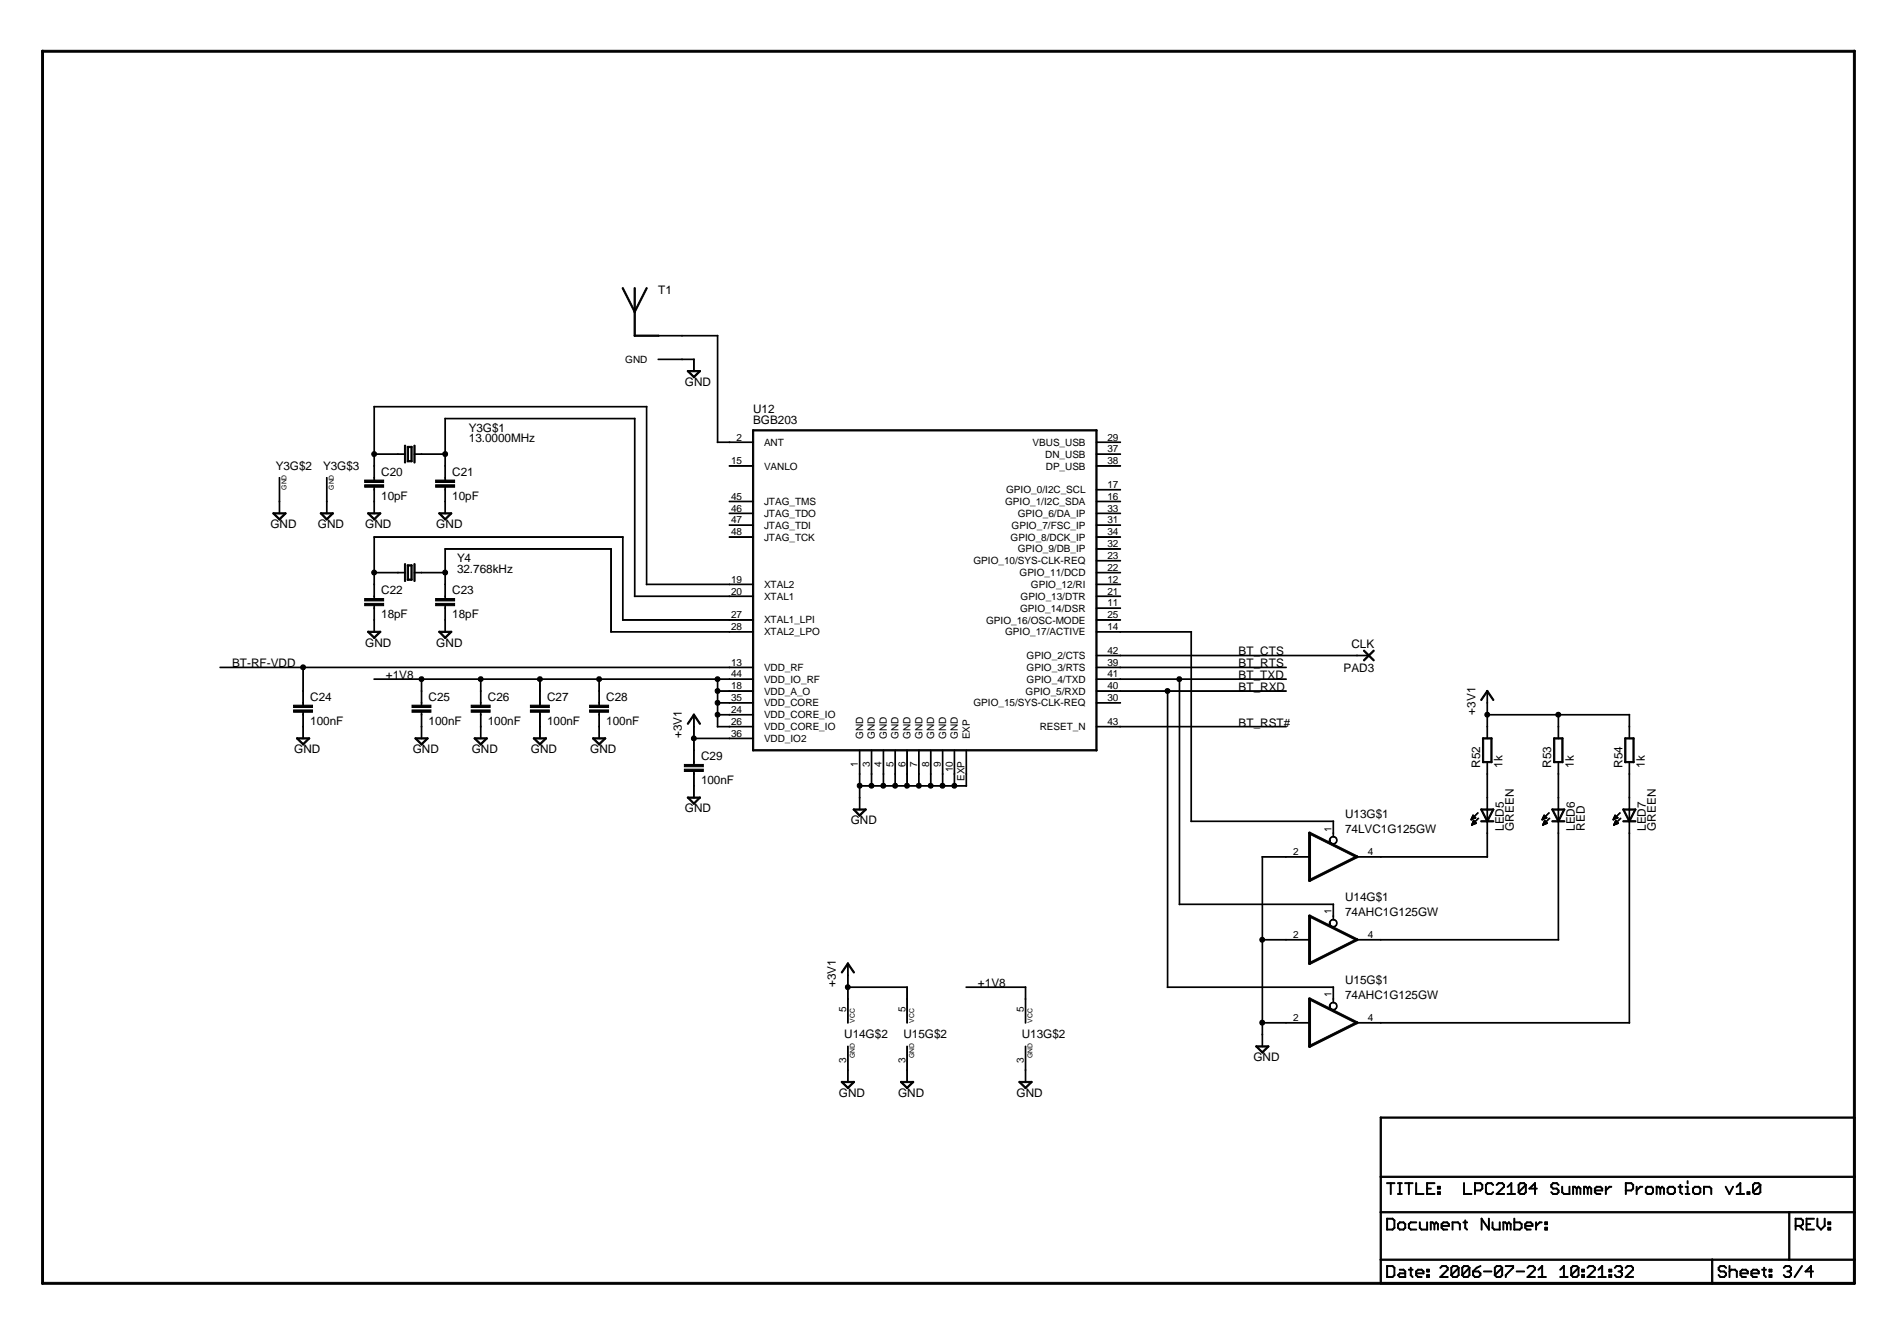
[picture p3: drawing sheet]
<svg xmlns="http://www.w3.org/2000/svg" width="297mm" height="210mm" viewBox="0 0 297 210" stroke-linecap="round" stroke-linejoin="round" font-family="sans-serif">
<defs><g id="words">
<g font-size="1.8">
<text x="103.1" y="46">T1</text>
<text x="107.2" y="60.4">GND</text>
<text x="117.9" y="64.6">U12</text>
<text x="73.4" y="67.5">Y3G$1</text>
<text x="73.4" y="69.2">13.0000MHz</text>
<text x="117.9" y="66.4">BGB203</text>
<text x="43.2" y="73.5">Y3G$2</text>
<text x="50.6" y="73.5">Y3G$3</text>
<text x="59.7" y="74.5">C20</text>
<text x="70.8" y="74.5">C21</text>
<text x="42.4" y="82.7">GND</text>
<text x="49.8" y="82.7">GND</text>
<text x="57.2" y="82.7">GND</text>
<text x="59.7" y="78.2">10pF</text>
<text x="68.3" y="82.7">GND</text>
<text x="70.8" y="78.2">10pF</text>
<text x="71.6" y="89.6">32.768kHz</text>
<text x="71.6" y="87.9">Y4</text>
<text x="59.7" y="93">C22</text>
<text x="70.8" y="93">C23</text>
<text x="57.2" y="101.2">GND</text>
<text x="59.7" y="96.8">18pF</text>
<text x="68.3" y="101.2">GND</text>
<text x="70.8" y="96.8">18pF</text>
<text x="211.6" y="101.5">CLK</text>
<text x="36.3" y="104.5">BT-RF-VDD</text>
<text x="60.4" y="106.3">+1V8</text>
<text x="193.9" y="106.3">BT_TXD</text>
<text x="193.9" y="104.5">BT_RTS</text>
<text x="193.9" y="102.6">BT_CTS</text>
<text x="210.4" y="105.2">PAD3</text>
<text x="48.6" y="109.7">C24</text>
<text x="48.6" y="113.4">100nF</text>
<text x="67.1" y="109.7">C25</text>
<text x="67.1" y="113.4">100nF</text>
<text x="76.4" y="109.7">C26</text>
<text x="76.4" y="113.4">100nF</text>
<text x="85.7" y="109.7">C27</text>
<text x="85.7" y="113.4">100nF</text>
<text x="94.9" y="109.7">C28</text>
<text x="94.9" y="113.4">100nF</text>
<text x="193.9" y="113.7">BT_RST#</text>
<text x="193.9" y="108.2">BT_RXD</text>
<text x="231" y="111.9" transform="rotate(-90 231 111.9)">+3V1</text>
<text x="46.1" y="117.9">GND</text>
<text x="64.6" y="117.9">GND</text>
<text x="73.9" y="117.9">GND</text>
<text x="83.1" y="117.9">GND</text>
<text x="92.4" y="117.9">GND</text>
<text x="106.8" y="115.6" transform="rotate(-90 106.8 115.6)">+3V1</text>
<text x="109.8" y="119">C29</text>
<text x="109.8" y="122.7">100nF</text>
<text x="231.8" y="120.2" transform="rotate(-90 231.8 120.2)">R52</text>
<text x="235.3" y="120.2" transform="rotate(-90 235.3 120.2)">1k</text>
<text x="242.9" y="120.2" transform="rotate(-90 242.9 120.2)">R53</text>
<text x="246.4" y="120.2" transform="rotate(-90 246.4 120.2)">1k</text>
<text x="254" y="120.2" transform="rotate(-90 254 120.2)">R54</text>
<text x="257.5" y="120.2" transform="rotate(-90 257.5 120.2)">1k</text>
<text x="107.2" y="127.2">GND</text>
<text x="133.2" y="129">GND</text>
<text x="210.6" y="128.1">U13G$1</text>
<text x="210.6" y="130.4">74LVC1G125GW</text>
<text x="235.5" y="130" transform="rotate(-90 235.5 130)">LED5</text>
<text x="237" y="130" transform="rotate(-90 237 130)">GREEN</text>
<text x="246.6" y="130" transform="rotate(-90 246.6 130)">LED6</text>
<text x="248.2" y="130" transform="rotate(-90 248.2 130)">RED</text>
<text x="257.7" y="130" transform="rotate(-90 257.7 130)">LED7</text>
<text x="259.3" y="130" transform="rotate(-90 259.3 130)">GREEN</text>
<text x="210.6" y="141.1">U14G$1</text>
<text x="210.6" y="143.4">74AHC1G125GW</text>
<text x="130.9" y="154.5" transform="rotate(-90 130.9 154.5)">+3V1</text>
<text x="153.1" y="154.5">+1V8</text>
<text x="210.6" y="154.1">U15G$1</text>
<text x="210.6" y="156.4">74AHC1G125GW</text>
<text x="132.2" y="162.5">U14G$2</text>
<text x="141.5" y="162.5">U15G$2</text>
<text x="160" y="162.5">U13G$2</text>
<text x="196.3" y="166.1">GND</text>
<text x="131.4" y="171.7">GND</text>
<text x="140.6" y="171.7">GND</text>
<text x="159.2" y="171.7">GND</text>
</g>
<g font-size="1.6">
<text x="97.9" y="56.8">GND</text>
<text x="115.3" y="69">2</text>
<text x="119.6" y="69.8">ANT</text>
<text x="161.7" y="69.8">VBUS_USB</text>
<text x="163.7" y="71.6">DN_USB</text>
<text x="173.4" y="69">29</text>
<text x="173.4" y="70.8">37</text>
<text x="114.5" y="72.7">15</text>
<text x="119.6" y="73.5">VANLO</text>
<text x="157.5" y="77.2">GPIO_0/I2C_SCL</text>
<text x="163.8" y="73.5">DP_USB</text>
<text x="173.4" y="72.7">38</text>
<text x="173.4" y="76.4">17</text>
<text x="114.5" y="83.8">48</text>
<text x="114.5" y="81.9">47</text>
<text x="114.5" y="80.1">46</text>
<text x="114.5" y="78.2">45</text>
<text x="119.6" y="82.8">JTAG_TDI</text>
<text x="119.6" y="80.9">JTAG_TDO</text>
<text x="119.6" y="79">JTAG_TMS</text>
<text x="157.4" y="79.1">GPIO_1/I2C_SDA</text>
<text x="158.4" y="82.8">GPIO_7/FSC_IP</text>
<text x="159.4" y="80.9">GPIO_6/DA_IP</text>
<text x="173.4" y="78.2">16</text>
<text x="173.4" y="80.1">33</text>
<text x="173.4" y="81.9">31</text>
<text x="173.4" y="83.8">34</text>
<text x="119.6" y="84.6">JTAG_TCK</text>
<text x="152.4" y="88.3">GPIO_10/SYS-CLK-REQ</text>
<text x="158.2" y="84.6">GPIO_8/DCK_IP</text>
<text x="159.4" y="86.5">GPIO_9/DB_IP</text>
<text x="173.4" y="85.6">32</text>
<text x="173.4" y="87.5">23</text>
<text x="173.4" y="89.4">22</text>
<text x="114.5" y="93.1">20</text>
<text x="114.5" y="91.2">19</text>
<text x="119.6" y="93.9">XTAL1</text>
<text x="119.6" y="92">XTAL2</text>
<text x="159.6" y="90.2">GPIO_11/DCD</text>
<text x="159.7" y="95.7">GPIO_14/DSR</text>
<text x="159.8" y="93.9">GPIO_13/DTR</text>
<text x="161.4" y="92">GPIO_12/RI</text>
<text x="173.4" y="91.2">12</text>
<text x="173.4" y="93.1">21</text>
<text x="173.4" y="94.9">11</text>
<text x="114.5" y="98.6">28</text>
<text x="114.5" y="96.8">27</text>
<text x="119.6" y="99.4">XTAL2_LPO</text>
<text x="119.6" y="97.6">XTAL1_LPI</text>
<text x="154.4" y="97.6">GPIO_16/OSC-MODE</text>
<text x="157.4" y="99.5">GPIO_17/ACTIVE</text>
<text x="173.4" y="96.8">25</text>
<text x="173.4" y="98.6">14</text>
<text x="114.5" y="104.2">13</text>
<text x="114.5" y="106">44</text>
<text x="114.5" y="107.9">18</text>
<text x="119.6" y="105">VDD_RF</text>
<text x="119.6" y="106.8">VDD_IO_RF</text>
<text x="160.8" y="103.2">GPIO_2/CTS</text>
<text x="160.8" y="105">GPIO_3/RTS</text>
<text x="160.8" y="106.9">GPIO_4/TXD</text>
<text x="173.4" y="102.3">42</text>
<text x="173.4" y="104.2">39</text>
<text x="173.4" y="106">41</text>
<text x="173.4" y="107.9">40</text>
<text x="114.5" y="109.7">35</text>
<text x="114.5" y="111.6">24</text>
<text x="114.5" y="113.5">26</text>
<text x="119.6" y="108.7">VDD_A_O</text>
<text x="119.6" y="110.6">VDD_CORE</text>
<text x="119.6" y="112.4">VDD_CORE_IO</text>
<text x="152.4" y="110.6">GPIO_15/SYS-CLK-REQ</text>
<text x="160.6" y="108.7">GPIO_5/RXD</text>
<text x="173.4" y="113.5">43</text>
<text x="173.4" y="109.7">30</text>
<text x="114.5" y="115.3">36</text>
<text x="119.6" y="114.3">VDD_CORE_IO</text>
<text x="119.6" y="116.1">VDD_IO2</text>
<text x="134.3" y="120" transform="rotate(-90 134.3 120)">1</text>
<text x="135.2" y="115.7" transform="rotate(-90 135.2 115.7)">GND</text>
<text x="136.2" y="120" transform="rotate(-90 136.2 120)">3</text>
<text x="137" y="115.7" transform="rotate(-90 137 115.7)">GND</text>
<text x="138" y="120" transform="rotate(-90 138 120)">4</text>
<text x="138.9" y="115.7" transform="rotate(-90 138.9 115.7)">GND</text>
<text x="139.9" y="120" transform="rotate(-90 139.9 120)">5</text>
<text x="140.7" y="115.7" transform="rotate(-90 140.7 115.7)">GND</text>
<text x="141.8" y="120" transform="rotate(-90 141.8 120)">6</text>
<text x="142.6" y="115.7" transform="rotate(-90 142.6 115.7)">GND</text>
<text x="143.6" y="120" transform="rotate(-90 143.6 120)">7</text>
<text x="144.4" y="115.7" transform="rotate(-90 144.4 115.7)">GND</text>
<text x="145.5" y="120" transform="rotate(-90 145.5 120)">8</text>
<text x="146.3" y="115.7" transform="rotate(-90 146.3 115.7)">GND</text>
<text x="147.3" y="120" transform="rotate(-90 147.3 120)">9</text>
<text x="148.1" y="115.7" transform="rotate(-90 148.1 115.7)">GND</text>
<text x="150" y="115.7" transform="rotate(-90 150 115.7)">GND</text>
<text x="151.8" y="115.7" transform="rotate(-90 151.8 115.7)">EXP</text>
<text x="162.8" y="114.3">RESET_N</text>
<text x="149.2" y="120.9" transform="rotate(-90 149.2 120.9)">10</text>
<text x="151" y="122.2" transform="rotate(-90 151 122.2)">EXP</text>
<text x="208.5" y="130.2" transform="rotate(-90 208.5 130.2)">1</text>
<text x="202.5" y="133.9">2</text>
<text x="214.2" y="133.9">4</text>
<text x="208.5" y="143.1" transform="rotate(-90 208.5 143.1)">1</text>
<text x="202.5" y="146.8">2</text>
<text x="214.2" y="146.8">4</text>
<text x="132.5" y="158.4" transform="rotate(-90 132.5 158.4)">5</text>
<text x="141.8" y="158.4" transform="rotate(-90 141.8 158.4)">5</text>
<text x="160.3" y="158.4" transform="rotate(-90 160.3 158.4)">5</text>
<text x="202.5" y="159.8">2</text>
<text x="208.5" y="156.1" transform="rotate(-90 208.5 156.1)">1</text>
<text x="214.2" y="159.8">4</text>
<text x="132.5" y="166.4" transform="rotate(-90 132.5 166.4)">3</text>
<text x="141.8" y="166.4" transform="rotate(-90 141.8 166.4)">3</text>
<text x="160.3" y="166.4" transform="rotate(-90 160.3 166.4)">3</text>
</g>
<g font-size="1.1">
<text x="44.9" y="76.6" transform="rotate(-90 44.9 76.6)">GND</text>
<text x="52.3" y="76.6" transform="rotate(-90 52.3 76.6)">GND</text>
<text x="133.9" y="160.1" transform="rotate(-90 133.9 160.1)">VCC</text>
<text x="143.1" y="160.1" transform="rotate(-90 143.1 160.1)">VCC</text>
<text x="161.7" y="160.1" transform="rotate(-90 161.7 160.1)">VCC</text>
<text x="133.9" y="165.7" transform="rotate(-90 133.9 165.7)">GND</text>
<text x="143.1" y="165.7" transform="rotate(-90 143.1 165.7)">GND</text>
<text x="161.7" y="165.7" transform="rotate(-90 161.7 165.7)">GND</text>
</g>
</g></defs>
<g fill="#000" stroke="#000" stroke-width=".16">
<path d="M6.5 8l.1-.1h283.8l.1 .2-.1 .1h-283.8z" fill-rule="evenodd"/>
<path d="M101.2 45.1l.1-.1v.1l-1.9 3.8-.1-.1z" fill-rule="evenodd"/>
<path d="M99.3 48.8h.2l-.1 3.8h-.1z" fill-rule="evenodd"/>
<path d="M99.3 45.1h.2l-.1 3.8h-.1z" fill-rule="evenodd"/>
<path d="M97.4 45.1h.2l1.9 3.7-.1 .1z" fill-rule="evenodd"/>
<path d="M99.3 52.5h3.8l.1 .1h-3.8z" fill-rule="evenodd"/>
<path d="M103 52.5h3.8v.1h-3.7z" fill-rule="evenodd"/>
<path d="M103 56.2h3.8v.1h-3.7z" fill-rule="evenodd"/>
<path d="M106.7 56.2h2v.1h-1.9z" fill-rule="evenodd"/>
<path d="M108.6 56.2h.1v1.9h-.1z" fill-rule="evenodd"/>
<path d="M107.7 58l1 .9v.2l-1-.9z" fill-rule="evenodd"/>
<path d="M107.7 58h1.9l.1 .1-2 .1z" fill-rule="evenodd"/>
<path d="M108.6 58.9l1-.9 .1 .1-1 1z" fill-rule="evenodd"/>
<path d="M106.7 52.5h5.7v.1h-5.6z" fill-rule="evenodd"/>
<path d="M43.7 74.8h.1v3.7h-.1z" fill-rule="evenodd"/>
<path d="M51.1 74.8h.1v3.7h-.1z" fill-rule="evenodd"/>
<path d="M57.1 75.9h3v.4h-3z" fill-rule="evenodd"/>
<path d="M57.1 75.1h3v.4h-3z" fill-rule="evenodd"/>
<path d="M58.5 71.1h.1v1.9h-.1z" fill-rule="evenodd"/>
<path d="M58.5 63.6h.1v7.5h-.1z" fill-rule="evenodd"/>
<path d="M58.5 72.9h.1v1.9h-.1z" fill-rule="evenodd"/>
<path d="M58.5 76.6h.1v1.9h-.1z" fill-rule="evenodd"/>
<path d="M58.5 74.8h.1v.4h-.1z" fill-rule="evenodd"/>
<path d="M58.5 76.2h.1v.5h-.1z" fill-rule="evenodd"/>
<path d="M58.5 71.1l3.8-.1 .1 .1h-3.8z" fill-rule="evenodd"/>
<path d="M62.2 71.1l1.3-.1v.1h-1.2z" fill-rule="evenodd"/>
<path d="M63.3 69.7h.2v2.8l-.2-.1z" fill-rule="evenodd"/>
<path d="M63.8 69.9h.2l-.1 2.4-.1-.1z" fill-rule="evenodd"/>
<path d="M64.4 69.9h.1v2.4l-.2-.1z" fill-rule="evenodd"/>
<path d="M63.8 69.9h.7v.1l-.7 .1z" fill-rule="evenodd"/>
<path d="M63.8 72.2l.7-.1v.1l-.7 .1z" fill-rule="evenodd"/>
<path d="M64.8 69.7h.2l-.1 2.8-.1-.1z" fill-rule="evenodd"/>
<path d="M64.9 71.1l1.1-.1 .1 .1h-1.2z" fill-rule="evenodd"/>
<path d="M68.2 75.9h3v.4h-3z" fill-rule="evenodd"/>
<path d="M68.2 75.1h3v.4h-3z" fill-rule="evenodd"/>
<path d="M66 71.1l3.7-.1 .1 .1h-3.8z" fill-rule="evenodd"/>
<path d="M69.7 71.1h.1l-.1 1.9z" fill-rule="evenodd"/>
<path d="M69.7 65.5h.1l-.1 5.6z" fill-rule="evenodd"/>
<path d="M69.7 72.9h.1l-.1 1.9z" fill-rule="evenodd"/>
<path d="M69.7 76.6h.1l-.1 1.9z" fill-rule="evenodd"/>
<path d="M69.7 74.8h.1l-.1 .4z" fill-rule="evenodd"/>
<path d="M69.7 76.2h.1l-.1 .5z" fill-rule="evenodd"/>
<path d="M69.7 65.5h29.7v.1h-29.7z" fill-rule="evenodd"/>
<path d="M58.5 63.6h42.8v.1h-42.7z" fill-rule="evenodd"/>
<path d="M112.3 52.5h.1v16.8h-.1z" fill-rule="evenodd"/>
<path d="M112.3 69.2h2v.1h-2z" fill-rule="evenodd"/>
<path d="M114.2 72.9h3.8v.1h-3.8z" fill-rule="evenodd"/>
<path d="M114.2 78.5l3.8-.1v.1h-3.8z" fill-rule="evenodd"/>
<path d="M114.2 69.2h3.8v.1h-3.8z" fill-rule="evenodd"/>
<path d="M117.8 67.3h53.9l.1 .1-53.9 .1z" fill-rule="evenodd"/>
<path d="M171.6 69.2h3.8l.1 .1h-3.8z" fill-rule="evenodd"/>
<path d="M171.6 71.1l3.8-.1 .1 .1h-3.8z" fill-rule="evenodd"/>
<path d="M171.6 72.9h3.8l.1 .1h-3.8z" fill-rule="evenodd"/>
<path d="M171.6 76.6h3.8l.1 .1h-3.8z" fill-rule="evenodd"/>
<path d="M171.6 78.5l3.8-.1 .1 .1h-3.8z" fill-rule="evenodd"/>
<path d="M43.7 78.5h.1v1.9h-.1z" fill-rule="evenodd"/>
<path d="M42.7 80.3h.2l1 1-.2 .1z" fill-rule="evenodd"/>
<path d="M42.7 80.3h2l.1 .1-2 .1z" fill-rule="evenodd"/>
<path d="M43.7 81.2l1-.9h.1l-1 1.1z" fill-rule="evenodd"/>
<path d="M51.1 78.5h.1v1.9h-.1z" fill-rule="evenodd"/>
<path d="M50.2 80.3h.1l1 1-.2 .1z" fill-rule="evenodd"/>
<path d="M50.2 80.3h1.9l.1 .1-2 .1z" fill-rule="evenodd"/>
<path d="M51.1 81.2l1-.9h.1l-1 1.1z" fill-rule="evenodd"/>
<path d="M57.1 94.4h3v.4h-3z" fill-rule="evenodd"/>
<path d="M57.1 93.7h3v.4h-3z" fill-rule="evenodd"/>
<path d="M58.5 89.6h.1v1.9h-.1z" fill-rule="evenodd"/>
<path d="M58.5 84h.1v5.7h-.1z" fill-rule="evenodd"/>
<path d="M58.5 91.4h.1v2h-.1z" fill-rule="evenodd"/>
<path d="M58.5 95.2h.1v1.9h-.1z" fill-rule="evenodd"/>
<path d="M58.5 93.3h.1v.4h-.1z" fill-rule="evenodd"/>
<path d="M58.5 94.8h.1v.4h-.1z" fill-rule="evenodd"/>
<path d="M58.5 97h.1v2l-.1-.1z" fill-rule="evenodd"/>
<path d="M58.5 78.5h.1v1.9h-.1z" fill-rule="evenodd"/>
<path d="M57.6 98.8l1.1 1-.1 .1-1-.9z" fill-rule="evenodd"/>
<path d="M57.6 80.3h.1l1 1-.1 .1z" fill-rule="evenodd"/>
<path d="M57.6 98.8h2v.1l-2 .1z" fill-rule="evenodd"/>
<path d="M58.5 99.8l1-1 .1 .1-1 1z" fill-rule="evenodd"/>
<path d="M57.6 80.3h2v.1l-2 .1z" fill-rule="evenodd"/>
<path d="M58.5 81.2l1-.9h.1l-1 1.1z" fill-rule="evenodd"/>
<path d="M58.5 89.6h3.8l.1 .1h-3.8z" fill-rule="evenodd"/>
<path d="M62.2 89.6h1.3v.1h-1.2z" fill-rule="evenodd"/>
<path d="M63.3 88.3h.2v2.7h-.2z" fill-rule="evenodd"/>
<path d="M63.8 88.5h.2l-.1 2.3h-.1z" fill-rule="evenodd"/>
<path d="M64.4 88.4l.1 .1v2.3h-.2z" fill-rule="evenodd"/>
<path d="M63.8 88.5l.7-.1v.1l-.7 .1z" fill-rule="evenodd"/>
<path d="M63.8 90.7l.7-.1v.2h-.7z" fill-rule="evenodd"/>
<path d="M64.8 88.3h.2l-.1 2.7h-.1z" fill-rule="evenodd"/>
<path d="M64.9 89.6h1.1l.1 .1h-1.2z" fill-rule="evenodd"/>
<path d="M68.2 94.4h3v.4h-3z" fill-rule="evenodd"/>
<path d="M68.2 93.7h3v.4h-3z" fill-rule="evenodd"/>
<path d="M66 89.6h3.7l.1 .1h-3.8z" fill-rule="evenodd"/>
<path d="M69.7 89.6h.1l-.1 1.9z" fill-rule="evenodd"/>
<path d="M69.7 85.9h.1l-.1 3.8z" fill-rule="evenodd"/>
<path d="M69.7 91.4h.1l-.1 2z" fill-rule="evenodd"/>
<path d="M69.7 95.2h.1l-.1 1.9z" fill-rule="evenodd"/>
<path d="M69.7 93.3h.1l-.1 .4z" fill-rule="evenodd"/>
<path d="M69.7 94.8h.1l-.1 .4z" fill-rule="evenodd"/>
<path d="M69.7 97h.1l-.1 2v-.1z" fill-rule="evenodd"/>
<path d="M69.7 78.5h.1l-.1 1.9z" fill-rule="evenodd"/>
<path d="M68.8 98.8l1 1-.1 .1-1-1z" fill-rule="evenodd"/>
<path d="M68.7 80.3h.2l.9 1-.2 .1z" fill-rule="evenodd"/>
<path d="M68.8 98.8h1.9v.1l-1.9 .1z" fill-rule="evenodd"/>
<path d="M69.6 99.8l1-1 .1 .1-1 1z" fill-rule="evenodd"/>
<path d="M68.7 80.3h2v.1l-1.9 .1z" fill-rule="evenodd"/>
<path d="M69.6 81.2l1-.9h.1l-1 1.1z" fill-rule="evenodd"/>
<path d="M69.7 85.9h26v.1h-26z" fill-rule="evenodd"/>
<path d="M95.6 85.9h.1v13.1l-.1-.1z" fill-rule="evenodd"/>
<path d="M58.5 84h39.1v.1h-39z" fill-rule="evenodd"/>
<path d="M97.5 84h.1v13.1h-.1z" fill-rule="evenodd"/>
<path d="M99.3 65.5h.1v27.9h-.1z" fill-rule="evenodd"/>
<path d="M101.2 63.6h.1v27.9h-.1z" fill-rule="evenodd"/>
<path d="M97.5 97h16.8v.1h-16.8z" fill-rule="evenodd"/>
<path d="M95.6 98.8h18.7v.1l-18.7 .1z" fill-rule="evenodd"/>
<path d="M99.4 93.3h14.9v.1h-14.9z" fill-rule="evenodd"/>
<path d="M101.2 91.4h13.1v.1h-13.1z" fill-rule="evenodd"/>
<path d="M114.2 84h3.8v.1h-3.8z" fill-rule="evenodd"/>
<path d="M114.2 82.2l3.8-.1v.1l-3.8 .1z" fill-rule="evenodd"/>
<path d="M114.2 80.3h3.8v.1h-3.8z" fill-rule="evenodd"/>
<path d="M114.2 98.9l3.8-.1v.1l-3.8 .1z" fill-rule="evenodd"/>
<path d="M114.2 97h3.8v.1h-3.8z" fill-rule="evenodd"/>
<path d="M114.2 93.3h3.8v.1h-3.8z" fill-rule="evenodd"/>
<path d="M114.2 91.4h3.8v.1h-3.8z" fill-rule="evenodd"/>
<path d="M171.6 80.3h3.8l.1 .1h-3.8z" fill-rule="evenodd"/>
<path d="M171.6 82.2l3.8-.1 .1 .1-3.8 .1z" fill-rule="evenodd"/>
<path d="M171.6 84h3.8l.1 .1h-3.8z" fill-rule="evenodd"/>
<path d="M171.6 85.9h3.8l.1 .1h-3.8z" fill-rule="evenodd"/>
<path d="M171.6 87.7h3.8l.1 .1h-3.8z" fill-rule="evenodd"/>
<path d="M171.6 89.6h3.8l.1 .1h-3.8z" fill-rule="evenodd"/>
<path d="M171.6 91.4h3.8l.1 .1h-3.8z" fill-rule="evenodd"/>
<path d="M171.6 93.3h3.8l.1 .1h-3.8z" fill-rule="evenodd"/>
<path d="M171.6 95.2l3.8-.1 .1 .1h-3.8z" fill-rule="evenodd"/>
<path d="M171.6 97h3.8l.1 .1h-3.8z" fill-rule="evenodd"/>
<path d="M171.6 98.9l3.8-.1 .1 .1-3.8 .1z" fill-rule="evenodd"/>
<path d="M175.4 98.9l11.2-.1v.1l-11.2 .1z" fill-rule="evenodd"/>
<path d="M46 111.1h2.9v.4h-2.9z" fill-rule="evenodd"/>
<path d="M46 110.4h2.9v.3h-2.9z" fill-rule="evenodd"/>
<path d="M34.4 104.4h13.1v.1h-13z" fill-rule="evenodd"/>
<path d="M47.4 104.4h.1v3.8h-.1z" fill-rule="evenodd"/>
<path d="M47.4 113.7h.1v1.9h-.1z" fill-rule="evenodd"/>
<path d="M47.4 108.1h.1v2l-.1-.1z" fill-rule="evenodd"/>
<path d="M47.4 111.8h.1v2h-.1z" fill-rule="evenodd"/>
<path d="M47.4 110h.1v.4h-.1z" fill-rule="evenodd"/>
<path d="M47.4 111.5h.1v.4h-.1z" fill-rule="evenodd"/>
<path d="M46.5 115.5l1 .9v.2l-1-.9z" fill-rule="evenodd"/>
<path d="M46.5 115.5h1.9l.1 .1-2 .1z" fill-rule="evenodd"/>
<path d="M47.4 116.4l1-.9h.1l-1 1.1z" fill-rule="evenodd"/>
<path d="M64.5 111.1h3v.4h-3z" fill-rule="evenodd"/>
<path d="M64.5 110.4h3v.3h-3z" fill-rule="evenodd"/>
<path d="M58.5 106.3h7.5h.1l-7.5 .1z" fill-rule="evenodd"/>
<path d="M66 106.3h.1l-.1 1.9z" fill-rule="evenodd"/>
<path d="M66 113.7h.1l-.1 1.9z" fill-rule="evenodd"/>
<path d="M66 108.1h.1l-.1 2v-.1z" fill-rule="evenodd"/>
<path d="M66 111.8h.1l-.1 2z" fill-rule="evenodd"/>
<path d="M66 110h.1l-.1 .4z" fill-rule="evenodd"/>
<path d="M66 111.5h.1l-.1 .4z" fill-rule="evenodd"/>
<path d="M65 115.5l1.1 .9-.1 .2-1-.9z" fill-rule="evenodd"/>
<path d="M65 115.5h2v.1l-2 .1z" fill-rule="evenodd"/>
<path d="M65.9 116.4l1-.9h.1l-1 1.1z" fill-rule="evenodd"/>
<path d="M73.8 111.1h2.9v.4h-2.9z" fill-rule="evenodd"/>
<path d="M73.8 110.4h2.9v.3h-2.9z" fill-rule="evenodd"/>
<path d="M66 106.3h9.3l-9.3 .1z" fill-rule="evenodd"/>
<path d="M75.2 106.3h.1v1.9h-.1z" fill-rule="evenodd"/>
<path d="M75.2 108.1h.1v2l-.1-.1z" fill-rule="evenodd"/>
<path d="M75.2 111.8h.1v2h-.1z" fill-rule="evenodd"/>
<path d="M75.2 110h.1v.4h-.1z" fill-rule="evenodd"/>
<path d="M75.2 111.5h.1v.4h-.1z" fill-rule="evenodd"/>
<path d="M75.2 113.7h.1v1.9h-.1z" fill-rule="evenodd"/>
<path d="M74.3 115.5l1.1 .9-.1 .2-1-.9z" fill-rule="evenodd"/>
<path d="M74.3 115.5h1.9l.1 .1-2 .1z" fill-rule="evenodd"/>
<path d="M75.2 116.4l1-.9h.1l-1 1.1z" fill-rule="evenodd"/>
<path d="M83.1 111.1h2.9v.4h-2.9z" fill-rule="evenodd"/>
<path d="M83.1 110.4h2.9v.3h-2.9z" fill-rule="evenodd"/>
<path d="M75.2 106.3h9.4l-9.4 .1z" fill-rule="evenodd"/>
<path d="M84.5 106.3h.1v1.9h-.1z" fill-rule="evenodd"/>
<path d="M84.5 108.1h.1v2l-.1-.1z" fill-rule="evenodd"/>
<path d="M84.5 111.8h.1v2h-.1z" fill-rule="evenodd"/>
<path d="M84.5 110h.1v.4h-.1z" fill-rule="evenodd"/>
<path d="M84.5 111.5h.1v.4h-.1z" fill-rule="evenodd"/>
<path d="M84.5 113.7h.1v1.9h-.1z" fill-rule="evenodd"/>
<path d="M83.6 115.5l1 .9v.2l-1.1-.9z" fill-rule="evenodd"/>
<path d="M83.6 115.5h1.9l.1 .1-2 .1z" fill-rule="evenodd"/>
<path d="M84.5 116.4l.9-.9h.2l-1 1.1z" fill-rule="evenodd"/>
<path d="M92.3 111.1h3v.4h-3z" fill-rule="evenodd"/>
<path d="M92.3 110.4h3v.3h-3z" fill-rule="evenodd"/>
<path d="M84.5 106.3h9.3h.1l-9.4 .1z" fill-rule="evenodd"/>
<path d="M93.8 106.3h.1l-.1 1.9z" fill-rule="evenodd"/>
<path d="M93.8 108.1h.1l-.1 2v-.1z" fill-rule="evenodd"/>
<path d="M93.8 111.8h.1l-.1 2z" fill-rule="evenodd"/>
<path d="M93.8 110h.1l-.1 .4z" fill-rule="evenodd"/>
<path d="M93.8 111.5h.1l-.1 .4z" fill-rule="evenodd"/>
<path d="M93.8 113.7h.1l-.1 1.9z" fill-rule="evenodd"/>
<path d="M92.9 115.5l1 .9-.1 .2-1-.9z" fill-rule="evenodd"/>
<path d="M92.9 115.5h1.9v.1l-1.9 .1z" fill-rule="evenodd"/>
<path d="M93.7 116.4l1-.9h.1l-1 1.1z" fill-rule="evenodd"/>
<path d="M107.2 119.7h2.9v.3h-2.9z" fill-rule="evenodd"/>
<path d="M108.6 111.8h.1l.1 .1-1.1 1.5-.1-.2z" fill-rule="evenodd"/>
<path d="M108.6 113.7h.1v1.9h-.1z" fill-rule="evenodd"/>
<path d="M108.6 115.5h.1v2h-.1z" fill-rule="evenodd"/>
<path d="M108.6 111.8h.1v2h-.1z" fill-rule="evenodd"/>
<path d="M108.6 117.4h.1v1.9h-.1z" fill-rule="evenodd"/>
<path d="M108.6 119.3h.1v.4h-.1z" fill-rule="evenodd"/>
<path d="M108.6 111.8h.1l1 1.4-.1 .2z" fill-rule="evenodd"/>
<path d="M93.8 106.3h18.6l-18.6 .1z" fill-rule="evenodd"/>
<path d="M112.3 111.8h.1v2h-.1z" fill-rule="evenodd"/>
<path d="M112.3 110h.1v1.9h-.1z" fill-rule="evenodd"/>
<path d="M112.3 108.1h.1v2l-.1-.1z" fill-rule="evenodd"/>
<path d="M112.3 106.3h.1v1.9h-.1z" fill-rule="evenodd"/>
<path d="M108.6 115.5h5.7v.1h-5.7z" fill-rule="evenodd"/>
<path d="M47.4 104.4h66.9v.1h-66.9z" fill-rule="evenodd"/>
<path d="M112.3 106.3h2l-2 .1z" fill-rule="evenodd"/>
<path d="M112.3 113.7h2v.1h-2z" fill-rule="evenodd"/>
<path d="M112.3 111.8h2v.1h-2z" fill-rule="evenodd"/>
<path d="M112.3 110h2l-2 .1z" fill-rule="evenodd"/>
<path d="M112.3 108.1h2v.1h-2z" fill-rule="evenodd"/>
<path d="M114.2 104.4h3.8v.1h-3.8z" fill-rule="evenodd"/>
<path d="M114.2 106.3h3.8l-3.8 .1z" fill-rule="evenodd"/>
<path d="M114.2 108.1h3.8v.1h-3.8z" fill-rule="evenodd"/>
<path d="M114.2 110h3.8l-3.8 .1z" fill-rule="evenodd"/>
<path d="M114.2 111.8h3.8v.1h-3.8z" fill-rule="evenodd"/>
<path d="M114.2 113.7h3.8v.1h-3.8z" fill-rule="evenodd"/>
<path d="M114.2 115.5h3.8v.1h-3.8z" fill-rule="evenodd"/>
<path d="M117.8 67.3h.2v50.2h-.2z" fill-rule="evenodd"/>
<path d="M171.7 67.3h.1l-.1 50.2h-.1z" fill-rule="evenodd"/>
<path d="M117.8 117.4l53.9-.1 .1 .2h-53.9z" fill-rule="evenodd"/>
<path d="M171.6 102.6h3.8h.1l-3.8 .1z" fill-rule="evenodd"/>
<path d="M171.6 104.4h3.8l.1 .1h-3.8z" fill-rule="evenodd"/>
<path d="M171.6 106.3h3.8h.1l-3.8 .1z" fill-rule="evenodd"/>
<path d="M171.6 108.1h3.8l.1 .1h-3.8z" fill-rule="evenodd"/>
<path d="M171.6 110h3.8h.1l-3.8 .1z" fill-rule="evenodd"/>
<path d="M171.6 113.7h3.8l.1 .1h-3.8z" fill-rule="evenodd"/>
<path d="M175.4 108.1h7.5v.1h-7.5z" fill-rule="evenodd"/>
<path d="M175.4 106.3h9.3l-9.3 .1z" fill-rule="evenodd"/>
<path d="M175.4 113.7h26v.1h-26z" fill-rule="evenodd"/>
<path d="M182.8 108.1h18.6v.1h-18.6z" fill-rule="evenodd"/>
<path d="M184.6 106.3h16.8l-16.7 .1z" fill-rule="evenodd"/>
<path d="M175.4 104.4h26v.1h-26z" fill-rule="evenodd"/>
<path d="M175.4 102.6h37.1l-37.1 .1z" fill-rule="evenodd"/>
<path d="M212.4 102.6h2l-2 .1z" fill-rule="evenodd"/>
<path d="M213.6 101.8l1.6 1.5-.1 .1-1.6-1.5z" fill-rule="evenodd"/>
<path d="M213.5 103.3l1.6-1.5h.1l-1.6 1.6z" fill-rule="evenodd"/>
<path d="M232.9 108.1l.1 .1-1.1 1.4v-.1z" fill-rule="evenodd"/>
<path d="M232.2 115.5h.1v3.9l-.2-.1z" fill-rule="evenodd"/>
<path d="M232.8 110h.1v1.9h-.1z" fill-rule="evenodd"/>
<path d="M232.8 111.8h.1v2h-.1z" fill-rule="evenodd"/>
<path d="M232.8 113.7h.1v1.9h-.1z" fill-rule="evenodd"/>
<path d="M232.8 108.1h.1v2l-.1-.1z" fill-rule="evenodd"/>
<path d="M233.5 115.5h.1v3.9l-.2-.1z" fill-rule="evenodd"/>
<path d="M232.2 115.5h1.4v.1l-1.4 .1z" fill-rule="evenodd"/>
<path d="M232.2 119.2h1.4v.1l-1.4 .1z" fill-rule="evenodd"/>
<path d="M232.8 108.1h.2l.9 1.4-.1 .1z" fill-rule="evenodd"/>
<path d="M243.3 115.5h.2l-.1 3.9-.1-.1z" fill-rule="evenodd"/>
<path d="M244 111.8h.1l-.1 2z" fill-rule="evenodd"/>
<path d="M232.8 111.8h11.2l.1 .1h-11.2z" fill-rule="evenodd"/>
<path d="M244 113.7h.1l-.1 1.9z" fill-rule="evenodd"/>
<path d="M244.6 115.5h.1v3.9l-.1-.1z" fill-rule="evenodd"/>
<path d="M243.3 115.5h1.4v.1l-1.4 .1z" fill-rule="evenodd"/>
<path d="M243.3 119.2h1.4v.1l-1.4 .1z" fill-rule="evenodd"/>
<path d="M254.4 115.5h.2l-.1 3.9-.1-.1z" fill-rule="evenodd"/>
<path d="M244 111.8h11.2v.1h-11.2z" fill-rule="evenodd"/>
<path d="M255.1 111.8h.1v2h-.1z" fill-rule="evenodd"/>
<path d="M255.1 113.7h.1v1.9h-.1z" fill-rule="evenodd"/>
<path d="M255.8 115.5h.1l-.1 3.9-.1-.1z" fill-rule="evenodd"/>
<path d="M254.4 115.5h1.4l.1 .1-1.4 .1z" fill-rule="evenodd"/>
<path d="M254.4 119.3l1.4-.1 .1 .1-1.4 .1z" fill-rule="evenodd"/>
<path d="M107.2 120.4h2.9v.4h-2.9z" fill-rule="evenodd"/>
<path d="M108.6 121.1h.1v2l-.1-.1z" fill-rule="evenodd"/>
<path d="M108.6 120.7h.1v.5h-.1z" fill-rule="evenodd"/>
<path d="M108.6 123h.1v1.9h-.1z" fill-rule="evenodd"/>
<path d="M107.6 124.8h.2l1 1-.2 .1z" fill-rule="evenodd"/>
<path d="M107.6 124.8h2l.1 .1h-2z" fill-rule="evenodd"/>
<path d="M108.6 125.8l1-1h.1l-1 1.1z" fill-rule="evenodd"/>
<path d="M134.6 123h.1l-.1 1.9z" fill-rule="evenodd"/>
<path d="M134.6 121.1h.1l-.1 2v-.1z" fill-rule="evenodd"/>
<path d="M134.6 117.4h.1l-.1 3.8z" fill-rule="evenodd"/>
<path d="M134.6 124.8h.1l-.1 2v-.1z" fill-rule="evenodd"/>
<path d="M133.6 126.7l.2-.1 .9 1.1h-.2z" fill-rule="evenodd"/>
<path d="M133.6 126.7l2-.1v.1l-1.9 .1z" fill-rule="evenodd"/>
<path d="M134.5 127.6l1-1 .1 .1-1 1z" fill-rule="evenodd"/>
<path d="M134.6 123h1.9l-1.9 .1z" fill-rule="evenodd"/>
<path d="M136.4 121.1h.1v2l-.1-.1z" fill-rule="evenodd"/>
<path d="M136.4 117.4h.1v3.8h-.1z" fill-rule="evenodd"/>
<path d="M136.4 123h2l-2 .1z" fill-rule="evenodd"/>
<path d="M138.3 121.1h.1v2l-.1-.1z" fill-rule="evenodd"/>
<path d="M138.3 117.4h.1v3.8h-.1z" fill-rule="evenodd"/>
<path d="M138.3 123h1.9l-1.9 .1z" fill-rule="evenodd"/>
<path d="M140.1 121.1h.1v2l-.1-.1z" fill-rule="evenodd"/>
<path d="M140.1 117.4h.1v3.8h-.1z" fill-rule="evenodd"/>
<path d="M140.1 123h2l-2 .1z" fill-rule="evenodd"/>
<path d="M142 121.1h.1v2l-.1-.1z" fill-rule="evenodd"/>
<path d="M142 117.4h.1v3.8h-.1z" fill-rule="evenodd"/>
<path d="M142 123h1.9l-1.9 .1z" fill-rule="evenodd"/>
<path d="M143.8 121.1h.1v2l-.1-.1z" fill-rule="evenodd"/>
<path d="M143.8 117.4h.1v3.8h-.1z" fill-rule="evenodd"/>
<path d="M143.8 123h2l-2 .1z" fill-rule="evenodd"/>
<path d="M145.7 121.1h.1v2l-.1-.1z" fill-rule="evenodd"/>
<path d="M145.7 117.4h.1v3.8h-.1z" fill-rule="evenodd"/>
<path d="M145.7 123h1.9h.1l-2 .1z" fill-rule="evenodd"/>
<path d="M147.5 121.1h.2l-.1 2-.1-.1z" fill-rule="evenodd"/>
<path d="M147.5 117.4h.2l-.1 3.8h-.1z" fill-rule="evenodd"/>
<path d="M147.5 123h2l-1.9 .1z" fill-rule="evenodd"/>
<path d="M149.4 121.1h.1v2l-.1-.1z" fill-rule="evenodd"/>
<path d="M149.4 117.4h.1v3.8h-.1z" fill-rule="evenodd"/>
<path d="M149.4 123h1.9h.1l-2 .1z" fill-rule="evenodd"/>
<path d="M151.3 121.1h.1l-.1 2v-.1z" fill-rule="evenodd"/>
<path d="M151.3 117.4h.1l-.1 3.8z" fill-rule="evenodd"/>
<path d="M186.5 98.9h.1v29.7h-.1z" fill-rule="evenodd"/>
<path d="M197.6 134.1h3.8v.1h-3.8z" fill-rule="evenodd"/>
<path d="M201.3 134.1h3.8v.1h-3.8z" fill-rule="evenodd"/>
<path d="M205 130.3h.2v7.6l-.1 .1-.2-.1v-7.6z" fill-rule="evenodd"/>
<path d="M208.4 131.1l.2-.2h.4l.4 .4-.1 .6-.3 .2h-.4a.48 .48 0 0 1-.3-.8 .51 .51 0 0 1 .8-.2 .51 .51 0 0 1 0 .8l-.4 .1a.71 .71 0 0 1-.5-.7z" fill-rule="evenodd"/>
<path d="M186.5 128.5h22.3v.1h-22.3z" fill-rule="evenodd"/>
<path d="M208.7 128.5h.1v2h-.1z" fill-rule="evenodd"/>
<path d="M208.7 130.4h.1v.6h-.1z" fill-rule="evenodd"/>
<path d="M205 130.3l7.6 3.7v.2l-.2 .1-7.4-3.8z" fill-rule="evenodd"/>
<path d="M205 137.7l7.4-3.7h.2v.2l-7.5 3.8-.2-.1z" fill-rule="evenodd"/>
<path d="M212.4 134.1h3.8l.1 .1h-3.9z" fill-rule="evenodd"/>
<path d="M230.6 127.6l.1 .1-.3 .6z" fill-rule="evenodd"/>
<path d="M230.7 128.4l.1 .1-.4 .7z" fill-rule="evenodd"/>
<path d="M230.4 128.2l.2 .1h-.2z" fill-rule="evenodd"/>
<path d="M230.6 127.6l.2 .1z" fill-rule="evenodd"/>
<path d="M230.5 129l.3-.1v.1l-.3 .1z" fill-rule="evenodd"/>
<path d="M230.4 128.1h.4l-.4 .1z" fill-rule="evenodd"/>
<path d="M230.5 127.8l.3-.1 .1 .1h-.3z" fill-rule="evenodd"/>
<path d="M230.6 128.5l.3 .1z" fill-rule="evenodd"/>
<path d="M230.5 127.9l.4-.1 .1 .1-.5 .1z" fill-rule="evenodd"/>
<path d="M230.6 128.7l.4-.1v.1h-.4z" fill-rule="evenodd"/>
<path d="M230.5 128.8h.5l.1 .1h-.6z" fill-rule="evenodd"/>
<path d="M230.6 127.6l.5 .4z" fill-rule="evenodd"/>
<path d="M230.3 128.2l.8-.2-.7 .3z" fill-rule="evenodd"/>
<path d="M230.4 128h.7l-.6 .1z" fill-rule="evenodd"/>
<path d="M230.6 128.8l.5-.1v.1h-.5z" fill-rule="evenodd"/>
<path d="M230.7 128.4l.5 .5z" fill-rule="evenodd"/>
<path d="M230.4 129.1l.8-.3-.7 .4z" fill-rule="evenodd"/>
<path d="M230.3 128.2l1.2-1-1.1 1.1z" fill-rule="evenodd"/>
<path d="M230.4 129.1l1.1-1-1 1.1z" fill-rule="evenodd"/>
<path d="M216.2 134.1h16.7v.1h-16.7z" fill-rule="evenodd"/>
<path d="M232.8 130.4h.1v3.8h-.1z" fill-rule="evenodd"/>
<path d="M232.8 121.1h.1v3.8h-.1z" fill-rule="evenodd"/>
<path d="M232.8 128.5h.1v2h-.1z" fill-rule="evenodd"/>
<path d="M232.8 124.8h.1v2l-.1-.1z" fill-rule="evenodd"/>
<path d="M232.8 126.7h.1v1.9h-.1z" fill-rule="evenodd"/>
<path d="M232.8 119.3h.1v1.9h-.1z" fill-rule="evenodd"/>
<path d="M233.7 126.7l.1-.1 .1 .1-1 2-.1-.2z" fill-rule="evenodd"/>
<path d="M231.9 126.7h.1l1 1.8-.1 .2z" fill-rule="evenodd"/>
<path d="M231.9 128.5h1l.1 .1-1.1 .1z" fill-rule="evenodd"/>
<path d="M231.9 126.7l1-.1 .1 .1-1.1 .1z" fill-rule="evenodd"/>
<path d="M232.8 128.5h1l.1 .1-1 .1z" fill-rule="evenodd"/>
<path d="M232.8 126.7l1-.1 .1 .1-1 .1z" fill-rule="evenodd"/>
<path d="M241.7 127.6l.1 .1-.3 .6z" fill-rule="evenodd"/>
<path d="M241.8 128.4l.1 .1-.3 .7z" fill-rule="evenodd"/>
<path d="M241.5 128.2l.2 .1h-.2z" fill-rule="evenodd"/>
<path d="M241.7 127.6l.2 .1h-.2z" fill-rule="evenodd"/>
<path d="M241.6 129l.3-.1v.1l-.3 .1z" fill-rule="evenodd"/>
<path d="M241.5 128.1h.4h.1l-.4 .1z" fill-rule="evenodd"/>
<path d="M241.7 127.8l.3-.1v.1h-.3z" fill-rule="evenodd"/>
<path d="M241.8 128.5l.2 .1z" fill-rule="evenodd"/>
<path d="M241.6 127.9l.5-.1v.1l-.5 .1z" fill-rule="evenodd"/>
<path d="M241.7 128.7l.4-.1v.1h-.3z" fill-rule="evenodd"/>
<path d="M241.7 128.8h.4l.1 .1h-.5z" fill-rule="evenodd"/>
<path d="M241.7 127.6l.5 .4z" fill-rule="evenodd"/>
<path d="M241.4 128.2l.8-.2-.7 .3z" fill-rule="evenodd"/>
<path d="M241.6 128h.6l-.6 .1z" fill-rule="evenodd"/>
<path d="M241.7 128.8l.5-.1v.1h-.5z" fill-rule="evenodd"/>
<path d="M241.8 128.4l.5 .5z" fill-rule="evenodd"/>
<path d="M241.6 129.1l.7-.3-.7 .4z" fill-rule="evenodd"/>
<path d="M241.4 128.2l1.2-1-1.1 1.1z" fill-rule="evenodd"/>
<path d="M241.6 129.1l1.1-1-1.1 1.1z" fill-rule="evenodd"/>
<path d="M244 121.1h.1l-.1 3.8z" fill-rule="evenodd"/>
<path d="M244 128.5h.1l-.1 2z" fill-rule="evenodd"/>
<path d="M244 124.8h.1l-.1 2v-.1z" fill-rule="evenodd"/>
<path d="M244 126.7h.1l-.1 1.9z" fill-rule="evenodd"/>
<path d="M244 119.2l.1 .1-.1 1.9z" fill-rule="evenodd"/>
<path d="M244.9 126.7l.1-.1v.1l-1 2-.1-.2z" fill-rule="evenodd"/>
<path d="M243 126.7h.2l.9 1.8-.1 .2z" fill-rule="evenodd"/>
<path d="M243 128.5h1l.1 .1-1 .1z" fill-rule="evenodd"/>
<path d="M243 126.7l1-.1 .1 .1-1 .1z" fill-rule="evenodd"/>
<path d="M244 128.5h1v.1l-1 .1z" fill-rule="evenodd"/>
<path d="M244 126.6h1v.1l-1 .1z" fill-rule="evenodd"/>
<path d="M252.9 127.6l.1 .1-.4 .6z" fill-rule="evenodd"/>
<path d="M253 128.4l.1 .1-.4 .7z" fill-rule="evenodd"/>
<path d="M252.6 128.2l.2 .1h-.2z" fill-rule="evenodd"/>
<path d="M252.9 127.6l.1 .1h-.1z" fill-rule="evenodd"/>
<path d="M252.7 129l.3-.1v.1l-.3 .1z" fill-rule="evenodd"/>
<path d="M252.6 128.1h.4h.1l-.4 .1z" fill-rule="evenodd"/>
<path d="M252.8 127.8l.3-.1v.1h-.3z" fill-rule="evenodd"/>
<path d="M252.9 128.5l.3 .1h-.3z" fill-rule="evenodd"/>
<path d="M252.8 127.8h.4v.1l-.4 .1z" fill-rule="evenodd"/>
<path d="M252.9 128.7l.3-.1 .1 .1h-.4z" fill-rule="evenodd"/>
<path d="M252.8 128.8h.5v.1h-.5z" fill-rule="evenodd"/>
<path d="M252.9 127.6l.4 .4z" fill-rule="evenodd"/>
<path d="M252.6 128.2l.7-.2-.7 .3z" fill-rule="evenodd"/>
<path d="M252.7 128h.6l-.6 .1z" fill-rule="evenodd"/>
<path d="M252.8 128.8l.5-.1 .1 .1h-.6z" fill-rule="evenodd"/>
<path d="M253 128.4l.4 .5z" fill-rule="evenodd"/>
<path d="M252.7 129.1l.7-.3-.7 .4z" fill-rule="evenodd"/>
<path d="M252.6 128.2l1.1-1-1 1.1z" fill-rule="evenodd"/>
<path d="M252.7 129.1l1.1-1-1.1 1.1z" fill-rule="evenodd"/>
<path d="M255.1 121.1h.1v3.8h-.1z" fill-rule="evenodd"/>
<path d="M255.1 128.5h.1v2h-.1z" fill-rule="evenodd"/>
<path d="M255.1 124.8h.1v2l-.1-.1z" fill-rule="evenodd"/>
<path d="M255.1 126.7h.1v1.9h-.1z" fill-rule="evenodd"/>
<path d="M255.1 119.2l.1 .1v1.9h-.1z" fill-rule="evenodd"/>
<path d="M256 126.7l.1-.1 .1 .1-1.1 2-.1-.2z" fill-rule="evenodd"/>
<path d="M254.1 126.7h.2l.9 1.8v.2z" fill-rule="evenodd"/>
<path d="M254.1 128.5h1.1v.1l-1 .1z" fill-rule="evenodd"/>
<path d="M254.1 126.7l1.1-.1v.1l-1 .1z" fill-rule="evenodd"/>
<path d="M255.1 128.5h1l.1 .1-1.1 .1z" fill-rule="evenodd"/>
<path d="M255.1 126.6h1l.1 .1-1.1 .1z" fill-rule="evenodd"/>
<path d="M132.7 150.8l.1-.1 .1 .2-1.1 1.4-.1-.1z" fill-rule="evenodd"/>
<path d="M132.7 152.6h.1v2h-.1z" fill-rule="evenodd"/>
<path d="M132.7 154.5h.1v1.9h-.1z" fill-rule="evenodd"/>
<path d="M132.7 150.8h.1v1.9h-.1z" fill-rule="evenodd"/>
<path d="M132.7 150.8h.1l1 1.4-.1 .1z" fill-rule="evenodd"/>
<path d="M132.7 154.5h9.4v.1h-9.4z" fill-rule="evenodd"/>
<path d="M142 154.5h.1v1.9h-.1z" fill-rule="evenodd"/>
<path d="M160.5 154.5h.1v1.9h-.1z" fill-rule="evenodd"/>
<path d="M151.3 154.5h9.3v.1h-9.3z" fill-rule="evenodd"/>
<path d="M182.8 108.1h.1v46.5h-.1z" fill-rule="evenodd"/>
<path d="M184.6 106.3h.1v35.3h-.1z" fill-rule="evenodd"/>
<path d="M197.6 134.1h.1v13.1l-.1-.1z" fill-rule="evenodd"/>
<path d="M197.6 147.1l3.8-.1v.1l-3.8 .1z" fill-rule="evenodd"/>
<path d="M201.3 147.1l3.8-.1v.1l-3.8 .1z" fill-rule="evenodd"/>
<path d="M205 143.2l.2 .1v7.6l-.1 .1-.2-.1v-7.6z" fill-rule="evenodd"/>
<path d="M208.4 144a.61 .61 0 0 1 .8 .1 .61 .61 0 0 1 .1 .7 .62 .62 0 0 1-1 .1l-.1-.1a.58 .58 0 0 1 .2-.7 .58 .58 0 0 1 .7 0l.2 .5a.46 .46 0 0 1-.6 .4h-.1a.7 .7 0 0 1-.4-.8z" fill-rule="evenodd"/>
<path d="M208.4 157l.2-.1a.6 .6 0 0 1 .7 .4 .6 .6 0 0 1-.3 .7v.1a.63 .63 0 0 1-.9-.6h.2l.2-.4 .3-.1a.48 .48 0 0 1 .5 .5l-.1 .3a.5 .5 0 0 1-.6 .2 .5 .5 0 0 1-.3-.5h-.2l.1-.2z" fill-rule="evenodd"/>
<path d="M182.8 154.5h26v.1h-26z" fill-rule="evenodd"/>
<path d="M184.6 141.5h24.2v.1h-24.1z" fill-rule="evenodd"/>
<path d="M208.7 141.5h.1v1.9h-.1z" fill-rule="evenodd"/>
<path d="M208.7 143.4h.1v.6h-.1z" fill-rule="evenodd"/>
<path d="M208.7 154.5h.1v1.9h-.1z" fill-rule="evenodd"/>
<path d="M208.7 156.3h.1v.7h-.1z" fill-rule="evenodd"/>
<path d="M205 143.2l7.6 3.8v.2h-.2l-7.4-3.7z" fill-rule="evenodd"/>
<path d="M204.9 150.7l7.5-3.8 .2 .1v.2l-7.5 3.8-.2-.1z" fill-rule="evenodd"/>
<path d="M212.4 147.1l3.8-.1 .1 .1-3.9 .1z" fill-rule="evenodd"/>
<path d="M216.2 147.1l27.8-.1 .1 .1-27.9 .1z" fill-rule="evenodd"/>
<path d="M244 130.4h.1l-.1 16.8v-.1z" fill-rule="evenodd"/>
<path d="M132.7 156.3h.1v3.8h-.1z" fill-rule="evenodd"/>
<path d="M132.7 163.8h.1v3.8l-.1-.1z" fill-rule="evenodd"/>
<path d="M132.7 167.5h.1v1.9h-.1z" fill-rule="evenodd"/>
<path d="M131.7 169.3h.2l1 1-.2 .1z" fill-rule="evenodd"/>
<path d="M131.7 169.3h2l.1 .1-2 .1z" fill-rule="evenodd"/>
<path d="M132.7 170.2l1-.9h.1l-1 1.1z" fill-rule="evenodd"/>
<path d="M142 156.3h.1v3.8h-.1z" fill-rule="evenodd"/>
<path d="M142 163.8h.1v3.8l-.1-.1z" fill-rule="evenodd"/>
<path d="M142 167.5h.1v1.9h-.1z" fill-rule="evenodd"/>
<path d="M141 169.3h.1l1 1-.1 .1z" fill-rule="evenodd"/>
<path d="M141 169.3h2l.1 .1-2 .1z" fill-rule="evenodd"/>
<path d="M142 170.2l.9-.9h.2l-1 1.1z" fill-rule="evenodd"/>
<path d="M160.5 156.3h.1v3.8h-.1z" fill-rule="evenodd"/>
<path d="M160.5 163.8h.1v3.8l-.1-.1z" fill-rule="evenodd"/>
<path d="M160.5 167.5h.1v1.9h-.1z" fill-rule="evenodd"/>
<path d="M159.6 169.3h.1l1 1-.2 .1z" fill-rule="evenodd"/>
<path d="M159.6 169.3h1.9l.1 .1-2 .1z" fill-rule="evenodd"/>
<path d="M160.5 170.2l1-.9h.1l-1 1.1z" fill-rule="evenodd"/>
<path d="M197.6 160.1h.1v1.9h-.1z" fill-rule="evenodd"/>
<path d="M197.6 147.1h.1v13h-.1z" fill-rule="evenodd"/>
<path d="M197.6 161.9h.1v2l-.1-.1z" fill-rule="evenodd"/>
<path d="M196.7 163.7l1.1 1-.1 .1-1.1-1z" fill-rule="evenodd"/>
<path d="M196.7 163.7h1.9l.1 .1-2 .1z" fill-rule="evenodd"/>
<path d="M197.6 164.7l1-1 .1 .1-1 1z" fill-rule="evenodd"/>
<path d="M197.6 160.1l3.8-.1v.1h-3.8z" fill-rule="evenodd"/>
<path d="M201.3 160.1l3.8-.1v.1h-3.8z" fill-rule="evenodd"/>
<path d="M205 156.2l.2 .1v7.6h-.1h-.2v-7.6z" fill-rule="evenodd"/>
<path d="M205 156.2l7.6 3.8v.1l-.2 .1-7.4-3.7z" fill-rule="evenodd"/>
<path d="M204.9 163.7l7.5-3.8 .2 .1v.2l-7.5 3.7h-.2z" fill-rule="evenodd"/>
<path d="M212.4 160.1l3.8-.1 .1 .1h-3.9z" fill-rule="evenodd"/>
<path d="M216.2 160.1l39-.1v.1h-39z" fill-rule="evenodd"/>
<path d="M255.1 130.4h.1v29.7h-.1z" fill-rule="evenodd"/>
<path d="M216.1 174.9l74.3-.1 .1 .2h-74.3z" fill-rule="evenodd"/>
<path d="M216.2 189.7h.1l-.1 7.6-.1-.1z" fill-rule="evenodd"/>
<path d="M216.1 184.2h.2l-.1 5.6h-.1z" fill-rule="evenodd"/>
<path d="M216.1 174.9h.2l-.1 9.4-.1-.1z" fill-rule="evenodd"/>
<path d="M217.1 198.1h.2l-.1 1.9-.1-.1z" fill-rule="evenodd"/>
<path d="M217.1 190.7h.2l-.1 1.8h-.1z" fill-rule="evenodd"/>
<path d="M217.7 185.2h.1v1.8l-.1-.1z" fill-rule="evenodd"/>
<path d="M217.1 199.9l1-.1v.1l-.9 .1z" fill-rule="evenodd"/>
<path d="M217.1 198.1h1v.1h-.9z" fill-rule="evenodd"/>
<path d="M217.1 192.4h1v.1h-.9z" fill-rule="evenodd"/>
<path d="M217.1 190.7h1v.1h-.9z" fill-rule="evenodd"/>
<path d="M218 199.9l.3-.4 .1 .1-.3 .4z" fill-rule="evenodd"/>
<path d="M218.3 198.4h.1v1.3l-.1-.1z" fill-rule="evenodd"/>
<path d="M218 198.1h.1l.3 .4h-.1z" fill-rule="evenodd"/>
<path d="M217.1 185.2l1.3-.1v.1l-1.2 .1z" fill-rule="evenodd"/>
<path d="M218 192.4l.3-.3 .1 .1-.3 .3z" fill-rule="evenodd"/>
<path d="M218.3 191h.1v1.3l-.1-.1z" fill-rule="evenodd"/>
<path d="M218 190.7h.1l.3 .4h-.1z" fill-rule="evenodd"/>
<path d="M219.2 199.2l.1 .1-.4 .4-.1-.1z" fill-rule="evenodd"/>
<path d="M218.8 191.6h.2l-.1 .7-.1-.1z" fill-rule="evenodd"/>
<path d="M218.8 199.6l.1-.1 .4 .4-.1 .1z" fill-rule="evenodd"/>
<path d="M219.1 185.2h.2l-.1 1.8-.1-.1z" fill-rule="evenodd"/>
<path d="M219.2 191.3l.1 .1-.4 .3-.1-.1z" fill-rule="evenodd"/>
<path d="M218.8 192.2l.1-.1 .4 .4h-.1z" fill-rule="evenodd"/>
<path d="M218.9 186.8h.6l.1 .1-.7 .1z" fill-rule="evenodd"/>
<path d="M218.9 185.1h.6l.1 .1-.7 .1z" fill-rule="evenodd"/>
<path d="M219.2 198.7h.6v.1h-.6z" fill-rule="evenodd"/>
<path d="M219.1 192.4h.7v.1h-.6z" fill-rule="evenodd"/>
<path d="M219.2 191.3h.6v.1h-.6z" fill-rule="evenodd"/>
<path d="M219.7 198.7h.1l.3 .4h-.1z" fill-rule="evenodd"/>
<path d="M220 199h.1v1l-.1-.1z" fill-rule="evenodd"/>
<path d="M219.1 199.9l1-.1v.1l-.9 .1z" fill-rule="evenodd"/>
<path d="M219.1 199.3l1-.1v.1l-.9 .1z" fill-rule="evenodd"/>
<path d="M219.7 192.4l.3-.3 .1 .1-.3 .3z" fill-rule="evenodd"/>
<path d="M220 191.6h.1v.7l-.1-.1z" fill-rule="evenodd"/>
<path d="M219.7 191.3h.1l.3 .3-.1 .1z" fill-rule="evenodd"/>
<path d="M220.5 185.2h.2l-.1 1.8-.1-.1z" fill-rule="evenodd"/>
<path d="M220.6 191.5l.1 .1-.1 .7-.1-.1z" fill-rule="evenodd"/>
<path d="M220.8 198.4h.2l-.1 1.3-.1-.1z" fill-rule="evenodd"/>
<path d="M220.6 191.6l.3-.3h.1l-.4 .4z" fill-rule="evenodd"/>
<path d="M220.6 192.1l.4 .3-.1 .1-.4-.3z" fill-rule="evenodd"/>
<path d="M220.8 199.6l.1-.1 .4 .4-.2 .1z" fill-rule="evenodd"/>
<path d="M220.6 198.7h.6l.1 .1h-.7z" fill-rule="evenodd"/>
<path d="M220 185.2l1.2-.1 .1 .1-1.3 .1z" fill-rule="evenodd"/>
<path d="M221.7 199h.1v.7l-.1-.1z" fill-rule="evenodd"/>
<path d="M221.7 185.2h.1v1.8l-.1-.1z" fill-rule="evenodd"/>
<path d="M220.9 191.3h.9v.1h-.9z" fill-rule="evenodd"/>
<path d="M220.8 192.4h1v.1h-.9z" fill-rule="evenodd"/>
<path d="M221.7 199.6l.1-.1 .3 .4-.1 .1z" fill-rule="evenodd"/>
<path d="M221.7 199l.3-.3h.1l-.3 .4z" fill-rule="evenodd"/>
<path d="M222.3 191.3h.1v1l-.2-.1z" fill-rule="evenodd"/>
<path d="M222 199.9l.6-.1 .1 .1-.7 .1z" fill-rule="evenodd"/>
<path d="M222 198.7h.6l.1 .1h-.7z" fill-rule="evenodd"/>
<path d="M222.2 192.2l.2-.1 .3 .4h-.1z" fill-rule="evenodd"/>
<path d="M222.6 198.7l.4 .3-.1 .1-.4-.3z" fill-rule="evenodd"/>
<path d="M222.9 198.9l.1 .1-.1 .4-.1-.1z" fill-rule="evenodd"/>
<path d="M221.7 199.3l1.2-.1 .1 .1-1.3 .1z" fill-rule="evenodd"/>
<path d="M221.7 186.9l1.2-.1 .1 .1-1.3 .1z" fill-rule="evenodd"/>
<path d="M223.4 198.7h.1v.4h-.1z" fill-rule="evenodd"/>
<path d="M223.4 199.6h.1v.4l-.1-.1z" fill-rule="evenodd"/>
<path d="M223.4 185.2h.1v1.8l-.1-.1z" fill-rule="evenodd"/>
<path d="M222.5 192.4h1v.1h-.9z" fill-rule="evenodd"/>
<path d="M223.4 191.3h.1v1.2h-.1z" fill-rule="evenodd"/>
<path d="M223.4 198.7h.4v.1h-.4z" fill-rule="evenodd"/>
<path d="M223.7 198.7h.1v.4h-.1z" fill-rule="evenodd"/>
<path d="M223.4 199l.4-.1v.2h-.4z" fill-rule="evenodd"/>
<path d="M223.4 199.6l.4-.1v.1l-.4 .1z" fill-rule="evenodd"/>
<path d="M223.7 199.6h.1v.4l-.1-.1z" fill-rule="evenodd"/>
<path d="M223.4 199.9l.4-.1v.1l-.4 .1z" fill-rule="evenodd"/>
<path d="M223.4 186h.7v.1h-.7z" fill-rule="evenodd"/>
<path d="M224 191.3h.1v1.2h-.1z" fill-rule="evenodd"/>
<path d="M224 191.3h.3l.1 .1h-.4z" fill-rule="evenodd"/>
<path d="M223.4 185.2l1.2-.1 .1 .1-1.3 .1z" fill-rule="evenodd"/>
<path d="M223.4 186.9l1.2-.1 .1 .1-1.3 .1z" fill-rule="evenodd"/>
<path d="M224.3 191.3l.4 .3-.1 .1-.4-.3z" fill-rule="evenodd"/>
<path d="M224.5 191.6h.2l-.1 .9h-.1z" fill-rule="evenodd"/>
<path d="M224.8 191.3l.2 .1-.4 .3-.1-.1z" fill-rule="evenodd"/>
<path d="M225.1 185.7h.1v.4h-.1z" fill-rule="evenodd"/>
<path d="M225.1 186.6h.1v.4l-.1-.1z" fill-rule="evenodd"/>
<path d="M224.8 191.3l.4 .3v.1l-.4-.3z" fill-rule="evenodd"/>
<path d="M225.1 191.6h.1v.9h-.1z" fill-rule="evenodd"/>
<path d="M225.1 185.7h.4v.1h-.4z" fill-rule="evenodd"/>
<path d="M225.4 185.7h.1v.4h-.1z" fill-rule="evenodd"/>
<path d="M225.1 186h.4v.1h-.4z" fill-rule="evenodd"/>
<path d="M225.1 186.6l.4-.1v.1l-.4 .1z" fill-rule="evenodd"/>
<path d="M225.4 186.6h.1v.4l-.1-.1z" fill-rule="evenodd"/>
<path d="M225.1 186.9l.4-.1v.1l-.4 .1z" fill-rule="evenodd"/>
<path d="M225.7 191.6h.1v.7l-.1-.1z" fill-rule="evenodd"/>
<path d="M225.5 198.4l.3-.3h.1l-.3 .4z" fill-rule="evenodd"/>
<path d="M225.7 192.2l.1-.1 .3 .4h-.1z" fill-rule="evenodd"/>
<path d="M225.7 191.6l.3-.3h.1l-.3 .4z" fill-rule="evenodd"/>
<path d="M225.8 198.1h.6l.1 .1h-.7z" fill-rule="evenodd"/>
<path d="M226 192.4h.6l.1 .1h-.7z" fill-rule="evenodd"/>
<path d="M226 191.3h.6l.1 .1h-.7z" fill-rule="evenodd"/>
<path d="M225.5 199.9l1.2-.1 .1 .1-1.3 .1z" fill-rule="evenodd"/>
<path d="M225.5 199.9l1.1-1.2h.2l-1.2 1.3z" fill-rule="evenodd"/>
<path d="M226.6 198.4h.2l-.1 .4h-.1z" fill-rule="evenodd"/>
<path d="M226.3 198.1h.1l.4 .4h-.2z" fill-rule="evenodd"/>
<path d="M226.6 191.3l.3 .3v.1l-.4-.3z" fill-rule="evenodd"/>
<path d="M226.8 191.5l.1 .1v.4l-.1-.1z" fill-rule="evenodd"/>
<path d="M225.7 191.8h1.2v.1l-1.2 .1z" fill-rule="evenodd"/>
<path d="M227.2 198.4h.1v1.3l-.1-.1z" fill-rule="evenodd"/>
<path d="M227.4 191.3h.1v1.2h-.1z" fill-rule="evenodd"/>
<path d="M227.5 198.1l.1 .1-.4 .3v-.1z" fill-rule="evenodd"/>
<path d="M227.2 199.6l.1-.1 .3 .4-.1 .1z" fill-rule="evenodd"/>
<path d="M227.5 198.1h.6l.1 .1h-.7z" fill-rule="evenodd"/>
<path d="M227.5 199.9l.6-.1 .1 .1-.7 .1z" fill-rule="evenodd"/>
<path d="M227.4 191.3h.9l.1 .1h-1z" fill-rule="evenodd"/>
<path d="M228 198.1h.1l.4 .4h-.1z" fill-rule="evenodd"/>
<path d="M228.3 198.4h.2l-.1 1.3-.1-.1z" fill-rule="evenodd"/>
<path d="M228 199.9l.4-.4 .1 .1-.4 .4z" fill-rule="evenodd"/>
<path d="M227.2 199.6l1.2-1.2h.1l-1.2 1.3z" fill-rule="evenodd"/>
<path d="M228.3 191.3l.4 .3-.1 .1-.4-.3z" fill-rule="evenodd"/>
<path d="M228.5 191.6h.2l-.1 .9h-.1z" fill-rule="evenodd"/>
<path d="M230 198.4l.2 .1-1.3 1.2v-.1z" fill-rule="evenodd"/>
<path d="M228.9 198.4h.1v1.3l-.1-.1z" fill-rule="evenodd"/>
<path d="M228.9 198.4l.3-.3h.1l-.3 .4z" fill-rule="evenodd"/>
<path d="M228.9 199.6l.1-.1 .3 .4-.1 .1z" fill-rule="evenodd"/>
<path d="M229.2 185.2h.1v1.8l-.1-.1z" fill-rule="evenodd"/>
<path d="M229.4 191h.1v1.3l-.1-.1z" fill-rule="evenodd"/>
<path d="M229.4 192.1l.4 .3-.1 .1-.3-.3z" fill-rule="evenodd"/>
<path d="M229.1 191.3h.6l.1 .1h-.7z" fill-rule="evenodd"/>
<path d="M230 199.5l.2 .1-.4 .4-.1-.1z" fill-rule="evenodd"/>
<path d="M229.2 198.1h.6l.1 .1h-.7z" fill-rule="evenodd"/>
<path d="M229.2 199.9l.6-.1 .1 .1-.7 .1z" fill-rule="evenodd"/>
<path d="M229.7 198.1h.1l.4 .4h-.1z" fill-rule="evenodd"/>
<path d="M230 198.4h.2l-.1 1.3-.1-.1z" fill-rule="evenodd"/>
<path d="M229.2 186.9l1.2-.1 .1 .1-1.3 .1z" fill-rule="evenodd"/>
<path d="M230.6 199h.1v.7l-.1-.1z" fill-rule="evenodd"/>
<path d="M230.6 199.6l.1-.1 .3 .4-.1 .1z" fill-rule="evenodd"/>
<path d="M230.9 185.1l.1 .1v1.8l-.1-.1z" fill-rule="evenodd"/>
<path d="M230.6 199l.6-.6h.1l-.6 .7z" fill-rule="evenodd"/>
<path d="M230.9 199.9l.6-.1 .1 .1-.7 .1z" fill-rule="evenodd"/>
<path d="M230.6 199l.9-.1 .1 .2h-1z" fill-rule="evenodd"/>
<path d="M231.2 198.4l.7-.3-.7 .4z" fill-rule="evenodd"/>
<path d="M231.8 199.5l.1 .1-.4 .4-.1-.1z" fill-rule="evenodd"/>
<path d="M231.7 199.3h.2l-.1 .4-.1-.1z" fill-rule="evenodd"/>
<path d="M231.4 199l.1-.1 .4 .4-.1 .1z" fill-rule="evenodd"/>
<path d="M230.9 185.1h.9l.1 .1-1 .1z" fill-rule="evenodd"/>
<path d="M230.9 186.3h.9l.1 .1h-1z" fill-rule="evenodd"/>
<path d="M231.9 190.7h.2l-.1 1.8h-.1z" fill-rule="evenodd"/>
<path d="M231.7 185.2l.1-.1 .4 .4h-.1z" fill-rule="evenodd"/>
<path d="M232 185.4h.2l-.1 .7h-.1z" fill-rule="evenodd"/>
<path d="M231.7 186.3l.4-.3h.1l-.4 .4z" fill-rule="evenodd"/>
<path d="M232.6 185.4h.1v1.3l-.1-.1z" fill-rule="evenodd"/>
<path d="M232.6 185.4l.3-.3 .1 .1-.3 .3z" fill-rule="evenodd"/>
<path d="M232.6 186.6l.1-.1 .3 .4-.1 .1z" fill-rule="evenodd"/>
<path d="M231.9 190.7h.1l1.2 1.7v.1z" fill-rule="evenodd"/>
<path d="M233.1 190.7h.1v1.8h-.1z" fill-rule="evenodd"/>
<path d="M232.3 199l1.2-.1 .1 .2h-1.3z" fill-rule="evenodd"/>
<path d="M232.9 185.2l.6-.1 .1 .1-.7 .1z" fill-rule="evenodd"/>
<path d="M232.9 186.9l.6-.1 .1 .1-.7 .1z" fill-rule="evenodd"/>
<path d="M233.7 191.3h.1l-.1 1-.1-.1z" fill-rule="evenodd"/>
<path d="M233.4 185.2l.1-.1 .4 .4h-.1z" fill-rule="evenodd"/>
<path d="M233.8 186.5l.1 .1-.4 .4-.1-.1z" fill-rule="evenodd"/>
<path d="M233.6 192.2l.1-.1 .4 .4h-.1z" fill-rule="evenodd"/>
<path d="M234 198.4h.1v1.3l-.1-.1z" fill-rule="evenodd"/>
<path d="M234 198.4l.3-.3h.1l-.3 .4z" fill-rule="evenodd"/>
<path d="M234 199.6l.1-.1 .3 .4-.1 .1z" fill-rule="evenodd"/>
<path d="M234.3 185.4l.3-.3 .1 .1-.3 .3z" fill-rule="evenodd"/>
<path d="M233.9 192.4h1v.1h-.9z" fill-rule="evenodd"/>
<path d="M234.8 191.3h.1v1.2h-.1z" fill-rule="evenodd"/>
<path d="M235.2 199.5l.1 .1-.4 .4v-.1z" fill-rule="evenodd"/>
<path d="M234.3 198.1h.7v.1h-.7z" fill-rule="evenodd"/>
<path d="M234.3 199.9l.7-.1v.1l-.7 .1z" fill-rule="evenodd"/>
<path d="M234.9 198.1h.1l.3 .4h-.1z" fill-rule="evenodd"/>
<path d="M235.1 198.4h.2l-.1 1.3-.1-.1z" fill-rule="evenodd"/>
<path d="M234 199.6l1.2-1.2h.1l-1.2 1.3z" fill-rule="evenodd"/>
<path d="M234.6 185.2l.7-.1v.1l-.7 .1z" fill-rule="evenodd"/>
<path d="M235.4 191.3h.1l-.1 1.2h-.1z" fill-rule="evenodd"/>
<path d="M234.3 186.9l1.2-.1 .1 .1-1.3 .1z" fill-rule="evenodd"/>
<path d="M234.3 186.9l1.2-1.2h.1l-1.2 1.3z" fill-rule="evenodd"/>
<path d="M235.4 185.4h.2l-.1 .4h-.1z" fill-rule="evenodd"/>
<path d="M235.2 185.2l.1-.1 .3 .4h-.1z" fill-rule="evenodd"/>
<path d="M235.4 191.3h.3l.1 .1h-.4z" fill-rule="evenodd"/>
<path d="M235.7 199.6h.2l-.1 .4-.1-.1z" fill-rule="evenodd"/>
<path d="M235.7 191.3l.3 .3v.1l-.4-.3z" fill-rule="evenodd"/>
<path d="M235.9 191.6h.1v.9h-.1z" fill-rule="evenodd"/>
<path d="M235.9 191.6l.3-.3h.1l-.3 .4z" fill-rule="evenodd"/>
<path d="M236.2 191.3l.4 .3v.1l-.4-.3z" fill-rule="evenodd"/>
<path d="M236.5 191.6h.1v.9h-.1z" fill-rule="evenodd"/>
<path d="M236 185.7l.6-.6 .1 .1-.6 .6z" fill-rule="evenodd"/>
<path d="M236.6 185.2h.1v1.8l-.1-.1z" fill-rule="evenodd"/>
<path d="M235.7 198.1h1.3v.1h-1.2z" fill-rule="evenodd"/>
<path d="M236.9 198.1h.1v.4h-.1z" fill-rule="evenodd"/>
<path d="M236.9 198.4l.1 .1-1.2 1.2-.1-.1z" fill-rule="evenodd"/>
<path d="M237 190.7h.2l-.1 1.8h-.1z" fill-rule="evenodd"/>
<path d="M236 186.9l1.3-.1v.1l-1.3 .1z" fill-rule="evenodd"/>
<path d="M238.9 185.4l.1 .1-1.2 1.2-.1-.1z" fill-rule="evenodd"/>
<path d="M237.7 185.4h.2l-.1 1.3-.1-.1z" fill-rule="evenodd"/>
<path d="M237 192.4h1v.1h-.9z" fill-rule="evenodd"/>
<path d="M237.1 191.3h.9v.1h-.9z" fill-rule="evenodd"/>
<path d="M238 185.1l.1 .1-.3 .3-.1-.1z" fill-rule="evenodd"/>
<path d="M237.7 186.6l.1-.1 .3 .4-.1 .1z" fill-rule="evenodd"/>
<path d="M237.9 192.4l.3-.3 .1 .1-.3 .3z" fill-rule="evenodd"/>
<path d="M238.2 191.6h.1v.7l-.1-.1z" fill-rule="evenodd"/>
<path d="M237.9 191.3l.4 .3v.1l-.4-.3z" fill-rule="evenodd"/>
<path d="M237.5 198.9h1.2v.2h-1.2z" fill-rule="evenodd"/>
<path d="M238 185.2l.7-.1v.1l-.7 .1z" fill-rule="evenodd"/>
<path d="M238 186.9l.7-.1v.1l-.7 .1z" fill-rule="evenodd"/>
<path d="M238.8 191.6h.1v.7l-.1-.1z" fill-rule="evenodd"/>
<path d="M238.6 185.2l.1-.1 .3 .4h-.1z" fill-rule="evenodd"/>
<path d="M238.8 185.4h.2l-.1 1.3-.1-.1z" fill-rule="evenodd"/>
<path d="M238.6 186.9l.3-.4 .1 .1-.3 .4z" fill-rule="evenodd"/>
<path d="M238.8 192.2l.1-.1 .3 .4h-.1z" fill-rule="evenodd"/>
<path d="M239.1 191.3l.1 .1-.4 .3v-.1z" fill-rule="evenodd"/>
<path d="M239.1 198.4l.4-.3h.1l-.4 .4z" fill-rule="evenodd"/>
<path d="M239 192.4h.7l.1 .1h-.7z" fill-rule="evenodd"/>
<path d="M239 191.3h.7l.1 .1h-.7z" fill-rule="evenodd"/>
<path d="M239.6 191.3l.4 .3v.1l-.4-.3z" fill-rule="evenodd"/>
<path d="M239.9 191.6h.1v.4l-.1-.1z" fill-rule="evenodd"/>
<path d="M238.8 191.8h1.2v.1l-1.2 .1z" fill-rule="evenodd"/>
<path d="M239.4 198.1h.7v.1h-.6z" fill-rule="evenodd"/>
<path d="M239.1 199.9l1.3-.1v.1l-1.2 .1z" fill-rule="evenodd"/>
<path d="M239.1 199.8l1.2-1.1h.1l-1.2 1.3z" fill-rule="evenodd"/>
<path d="M240.3 198.4h.1v.4h-.1z" fill-rule="evenodd"/>
<path d="M240 198.1h.1l.3 .4h-.1z" fill-rule="evenodd"/>
<path d="M240.3 185.2h.1v1.8l-.1-.1z" fill-rule="evenodd"/>
<path d="M239.4 186l.9-.9 .1 .1-.9 .9z" fill-rule="evenodd"/>
<path d="M240.5 191.3h.1v1.2h-.1z" fill-rule="evenodd"/>
<path d="M239.5 186h1.2v.1h-1.2z" fill-rule="evenodd"/>
<path d="M240.5 191.9l.6-.6h.1l-.6 .7z" fill-rule="evenodd"/>
<path d="M241.1 191.3h.3l.1 .1h-.4z" fill-rule="evenodd"/>
<path d="M240.9 198.7l.5-.6h.2l-.7 .7z" fill-rule="evenodd"/>
<path d="M241.4 198.1h.2l-.1 1.9-.1-.1z" fill-rule="evenodd"/>
<path d="M241.9 191.3h.1v.4l-.1-.1z" fill-rule="evenodd"/>
<path d="M241.9 192.1l.1 .1v.3h-.1z" fill-rule="evenodd"/>
<path d="M240.8 199.9l1.3-.1v.1l-1.2 .1z" fill-rule="evenodd"/>
<path d="M241.9 191.3h.4v.1h-.4z" fill-rule="evenodd"/>
<path d="M242.2 191.3h.1v.4l-.1-.1z" fill-rule="evenodd"/>
<path d="M241.9 191.5h.4v.1l-.4 .1z" fill-rule="evenodd"/>
<path d="M241.9 192.1h.4v.1l-.4 .1z" fill-rule="evenodd"/>
<path d="M242.2 192.1l.1 .1v.3h-.1z" fill-rule="evenodd"/>
<path d="M241.9 192.4h.4v.1h-.4z" fill-rule="evenodd"/>
<path d="M242.8 185.4h.2l-.1 .4h-.1z" fill-rule="evenodd"/>
<path d="M242.8 185.4l.4-.3 .1 .1-.4 .3z" fill-rule="evenodd"/>
<path d="M242.8 185.7h.1l.4 .4h-.1z" fill-rule="evenodd"/>
<path d="M242.8 186.6l.1-.1 .4 .4-.1 .1z" fill-rule="evenodd"/>
<path d="M243.1 185.2l.7-.1v.1l-.6 .1z" fill-rule="evenodd"/>
<path d="M243.2 186h.6v.1h-.6z" fill-rule="evenodd"/>
<path d="M243.1 186.9l.7-.1v.1l-.6 .1z" fill-rule="evenodd"/>
<path d="M243.7 185.2l.1-.1 .3 .4h-.1z" fill-rule="evenodd"/>
<path d="M243.7 186l.4 .3v.1l-.4-.3z" fill-rule="evenodd"/>
<path d="M244 186.3h.1v.4l-.1-.1z" fill-rule="evenodd"/>
<path d="M243.7 186.9l.3-.4 .1 .1-.3 .4z" fill-rule="evenodd"/>
<path d="M244.5 185.7h.2l-.1 1-.1-.1z" fill-rule="evenodd"/>
<path d="M244.9 198.1l.1 .1-.7 .6-.1-.1z" fill-rule="evenodd"/>
<path d="M244.9 198.1h.1l-.1 1.9-.1-.1z" fill-rule="evenodd"/>
<path d="M244.5 186.6l.1-.1 .4 .4-.1 .1z" fill-rule="evenodd"/>
<path d="M244.2 199.9l1.3-.1v.1l-1.2 .1z" fill-rule="evenodd"/>
<path d="M244.8 186.9l1-.1v.1l-.9 .1z" fill-rule="evenodd"/>
<path d="M245.7 185.7h.1v1.3l-.1-.1z" fill-rule="evenodd"/>
<path d="M246 198.4h.1v1.3l-.1-.1z" fill-rule="evenodd"/>
<path d="M246 198.4l.3-.3h.1l-.3 .4z" fill-rule="evenodd"/>
<path d="M246 199.5l.4 .4v.1l-.4-.4z" fill-rule="evenodd"/>
<path d="M246.3 185.7h.1v1.3l-.2-.1z" fill-rule="evenodd"/>
<path d="M246.3 185.7h.3l.1 .1h-.4z" fill-rule="evenodd"/>
<path d="M246.2 198.1h.7v.1h-.6z" fill-rule="evenodd"/>
<path d="M246.3 199.8h.6v.1l-.6 .1z" fill-rule="evenodd"/>
<path d="M246.5 185.7h.1l.4 .4h-.1z" fill-rule="evenodd"/>
<path d="M246.9 186h.1l-.1 1-.1-.1z" fill-rule="evenodd"/>
<path d="M246.8 198.1h.1l.3 .4h-.1z" fill-rule="evenodd"/>
<path d="M247.1 198.4h.1v1.3l-.1-.1z" fill-rule="evenodd"/>
<path d="M246.8 199.9l.3-.4 .1 .1-.3 .4z" fill-rule="evenodd"/>
<path d="M246 199.6l1.1-1.2h.1l-1.1 1.3z" fill-rule="evenodd"/>
<path d="M246.8 186l.3-.3h.1l-.3 .4z" fill-rule="evenodd"/>
<path d="M247.1 185.7h.1l.3 .4h-.1z" fill-rule="evenodd"/>
<path d="M247.4 186h.1v1l-.1-.1z" fill-rule="evenodd"/>
<path d="M247.7 198.7h.1v.4h-.1z" fill-rule="evenodd"/>
<path d="M247.7 199.6h.1v.4l-.1-.1z" fill-rule="evenodd"/>
<path d="M247.7 198.7h.3l.1 .1h-.4z" fill-rule="evenodd"/>
<path d="M248 198.7h.1l-.1 .4h-.1z" fill-rule="evenodd"/>
<path d="M247.7 199l.3-.1 .1 .2h-.4z" fill-rule="evenodd"/>
<path d="M247.7 199.6l.3-.1 .1 .1-.4 .1z" fill-rule="evenodd"/>
<path d="M247.9 199.6h.2l-.1 .4-.1-.1z" fill-rule="evenodd"/>
<path d="M247.7 199.9l.3-.1 .1 .1-.4 .1z" fill-rule="evenodd"/>
<path d="M248 185.7h.1v1.3l-.1-.1z" fill-rule="evenodd"/>
<path d="M248 185.7h.3l.1 .1h-.4z" fill-rule="evenodd"/>
<path d="M248.2 185.7h.1l.4 .4h-.1z" fill-rule="evenodd"/>
<path d="M248.6 186h.1l-.1 1-.1-.1z" fill-rule="evenodd"/>
<path d="M248.8 198.1l.1 .1-.3 .3-.1-.1z" fill-rule="evenodd"/>
<path d="M248.5 186l.4-.3h.1l-.4 .4z" fill-rule="evenodd"/>
<path d="M248.8 185.7h.1l.3 .4h-.1z" fill-rule="evenodd"/>
<path d="M249.1 186h.1v1l-.1-.1z" fill-rule="evenodd"/>
<path d="M248.8 198.1h.7v.1h-.7z" fill-rule="evenodd"/>
<path d="M248.6 199.8h1.2v.1l-1.2 .1z" fill-rule="evenodd"/>
<path d="M249.7 198.7l.1 .1-1.2 1.2-.1-.1z" fill-rule="evenodd"/>
<path d="M249.7 198.4h.1v.4h-.1z" fill-rule="evenodd"/>
<path d="M249.4 198.1h.1l.3 .4h-.1z" fill-rule="evenodd"/>
<path d="M249.7 186h.1v.7l-.1-.1z" fill-rule="evenodd"/>
<path d="M249.7 186.6l.1-.1 .3 .4-.1 .1z" fill-rule="evenodd"/>
<path d="M249.7 186l.3-.3h.1l-.3 .4z" fill-rule="evenodd"/>
<path d="M250 186.9l.6-.1 .1 .1-.7 .1z" fill-rule="evenodd"/>
<path d="M250 185.7h.6l.1 .1h-.7z" fill-rule="evenodd"/>
<path d="M250.2 198.7l.6-.6h.1l-.6 .7z" fill-rule="evenodd"/>
<path d="M250.8 198.1h.1v1.9l-.1-.1z" fill-rule="evenodd"/>
<path d="M250.5 185.7h.1l.3 .4h-.1z" fill-rule="evenodd"/>
<path d="M250.8 186h.1v.4h-.1z" fill-rule="evenodd"/>
<path d="M249.7 186.3h1.2v.1h-1.2z" fill-rule="evenodd"/>
<path d="M250.2 199.9l1.3-.1v.1l-1.2 .1z" fill-rule="evenodd"/>
<path d="M251.4 185.7h.1v1.3l-.1-.1z" fill-rule="evenodd"/>
<path d="M252 198.7h.1l-.1 .4h-.1z" fill-rule="evenodd"/>
<path d="M251.9 199.6h.2l-.1 .4-.1-.1z" fill-rule="evenodd"/>
<path d="M251.4 186.3l.6-.6h.1l-.6 .7z" fill-rule="evenodd"/>
<path d="M252 198.7h.3l.1 .1h-.4z" fill-rule="evenodd"/>
<path d="M252.3 198.7h.1l-.1 .4h-.1z" fill-rule="evenodd"/>
<path d="M251.9 199l.4-.1 .1 .2h-.4z" fill-rule="evenodd"/>
<path d="M251.9 199.6l.4-.1 .1 .1-.4 .1z" fill-rule="evenodd"/>
<path d="M252.3 199.5l.1 .1-.1 .4-.1-.1z" fill-rule="evenodd"/>
<path d="M251.9 199.9l.4-.1 .1 .1-.4 .1z" fill-rule="evenodd"/>
<path d="M251.9 185.7h.4l.1 .1h-.4z" fill-rule="evenodd"/>
<path d="M252.8 198.4l.3-.3h.1l-.3 .4z" fill-rule="evenodd"/>
<path d="M252.8 199.6l.1-.1 .3 .4-.1 .1z" fill-rule="evenodd"/>
<path d="M254 199.5l.1 .1-.4 .4-.1-.1z" fill-rule="evenodd"/>
<path d="M253.1 198.1h.6l.1 .1h-.7z" fill-rule="evenodd"/>
<path d="M253.4 199l.3-.1 .1 .2h-.4z" fill-rule="evenodd"/>
<path d="M253.1 199.9l.6-.1 .1 .1-.7 .1z" fill-rule="evenodd"/>
<path d="M253.6 198.1h.1l.4 .4h-.1z" fill-rule="evenodd"/>
<path d="M253.9 198.4h.2l-.1 .4h-.1z" fill-rule="evenodd"/>
<path d="M254 198.7l.1 .1-.4 .3-.1-.1z" fill-rule="evenodd"/>
<path d="M253.6 199l.1-.1 .4 .4-.1 .1z" fill-rule="evenodd"/>
<path d="M253.9 199.3h.2l-.1 .4-.1-.1z" fill-rule="evenodd"/>
<path d="M254.5 185.2h.2l-.1 1.8-.1-.1z" fill-rule="evenodd"/>
<path d="M254.5 198.4l.3-.3h.1l-.3 .4z" fill-rule="evenodd"/>
<path d="M254.8 198.1h.7v.1h-.7z" fill-rule="evenodd"/>
<path d="M254.5 185.2l1-.1v.1l-1 .1z" fill-rule="evenodd"/>
<path d="M254.5 186.3h1v.1h-1z" fill-rule="evenodd"/>
<path d="M254.5 199.9l1.2-.1 .1 .1-1.3 .1z" fill-rule="evenodd"/>
<path d="M255.7 198.7l.1 .1-1.3 1.2v-.1z" fill-rule="evenodd"/>
<path d="M255.6 198.4h.2l-.1 .4h-.1z" fill-rule="evenodd"/>
<path d="M255.4 198.1h.1l.3 .4h-.1z" fill-rule="evenodd"/>
<path d="M255.4 185.2l.1-.1 .3 .4h-.1z" fill-rule="evenodd"/>
<path d="M255.6 185.4h.2v.7h-.2z" fill-rule="evenodd"/>
<path d="M255.4 186.3l.3-.3h.1l-.3 .4z" fill-rule="evenodd"/>
<path d="M256.2 185.7h.1v1.3l-.1-.1z" fill-rule="evenodd"/>
<path d="M256.2 186.3l.6-.6h.1l-.6 .7z" fill-rule="evenodd"/>
<path d="M256.8 185.7h.4v.1h-.4z" fill-rule="evenodd"/>
<path d="M257.6 186h.2l-.1 .7-.1-.1z" fill-rule="evenodd"/>
<path d="M257.6 186l.4-.3h.1l-.4 .4z" fill-rule="evenodd"/>
<path d="M257.6 186.6l.1-.1 .4 .4-.1 .1z" fill-rule="evenodd"/>
<path d="M257.9 186.9l.7-.1v.1l-.6 .1z" fill-rule="evenodd"/>
<path d="M257.9 185.7h.7v.1h-.6z" fill-rule="evenodd"/>
<path d="M258.8 186.5l.1 .1-.4 .4v-.1z" fill-rule="evenodd"/>
<path d="M258.8 186h.1v.7l-.1-.1z" fill-rule="evenodd"/>
<path d="M258.5 185.7h.1l.3 .4h-.1z" fill-rule="evenodd"/>
<path d="M259.3 185.7h.2l-.1 1.3-.1-.1z" fill-rule="evenodd"/>
<path d="M259.3 185.7h.4l.1 .1h-.4z" fill-rule="evenodd"/>
<path d="M259.7 185.7l.4 .3-.1 .1-.4-.3z" fill-rule="evenodd"/>
<path d="M259.9 186h.2l-.1 1-.1-.1z" fill-rule="evenodd"/>
<path d="M259.9 186l.3-.3h.1l-.3 .4z" fill-rule="evenodd"/>
<path d="M260.2 185.7h.1l.3 .4h-.1z" fill-rule="evenodd"/>
<path d="M260.5 186h.1v1l-.1-.1z" fill-rule="evenodd"/>
<path d="M261.1 186h.1v.7l-.2-.1z" fill-rule="evenodd"/>
<path d="M261.4 185.7l.1 .1-.4 .3-.1-.1z" fill-rule="evenodd"/>
<path d="M261 186.6l.2-.1 .3 .4-.1 .1z" fill-rule="evenodd"/>
<path d="M261.4 186.8h.6v.1l-.6 .1z" fill-rule="evenodd"/>
<path d="M261.3 185.7h.7v.1h-.6z" fill-rule="evenodd"/>
<path d="M261.9 186.9l.3-.4 .1 .1-.3 .4z" fill-rule="evenodd"/>
<path d="M262.2 186h.1v.7l-.1-.1z" fill-rule="evenodd"/>
<path d="M261.9 185.7h.1l.3 .4h-.1z" fill-rule="evenodd"/>
<path d="M263 185.4h.2l-.1 1.3-.1-.1z" fill-rule="evenodd"/>
<path d="M263 186.6l.1-.1 .4 .4-.1 .1z" fill-rule="evenodd"/>
<path d="M262.8 185.7h.6l.1 .1h-.7z" fill-rule="evenodd"/>
<path d="M263.9 185.7h.4v.1h-.4z" fill-rule="evenodd"/>
<path d="M264.2 185.7h.1v1.3l-.1-.1z" fill-rule="evenodd"/>
<path d="M264.2 184.9h.1v.4l-.1-.1z" fill-rule="evenodd"/>
<path d="M263.9 186.9l.7-.1v.1l-.7 .1z" fill-rule="evenodd"/>
<path d="M265.1 186h.1l-.1 .7-.1-.1z" fill-rule="evenodd"/>
<path d="M265 186l.4-.3h.1l-.4 .4z" fill-rule="evenodd"/>
<path d="M265 186.6l.1-.1 .4 .4-.1 .1z" fill-rule="evenodd"/>
<path d="M265.3 186.9l.7-.1v.1l-.6 .1z" fill-rule="evenodd"/>
<path d="M265.3 185.7h.7v.1h-.6z" fill-rule="evenodd"/>
<path d="M266.2 186.5l.1 .1-.4 .4v-.1z" fill-rule="evenodd"/>
<path d="M266.2 186h.1v.7l-.1-.1z" fill-rule="evenodd"/>
<path d="M265.9 185.7h.1l.3 .4h-.1z" fill-rule="evenodd"/>
<path d="M266.7 185.7h.2l-.1 1.3-.1-.1z" fill-rule="evenodd"/>
<path d="M266.7 185.7h1v.1h-.9z" fill-rule="evenodd"/>
<path d="M267.6 185.7h.1l.3 .4h-.1z" fill-rule="evenodd"/>
<path d="M267.9 186h.1v1l-.1-.1z" fill-rule="evenodd"/>
<path d="M216.2 197.1h51.9l.1 .1-52 .1z" fill-rule="evenodd"/>
<path d="M269 198.4h.2v.4h-.2z" fill-rule="evenodd"/>
<path d="M269 198.4l.4-.3h.1l-.3 .4z" fill-rule="evenodd"/>
<path d="M269.1 198.7l.4 .3-.1 .1-.4-.3z" fill-rule="evenodd"/>
<path d="M269 199.6l.2-.1 .3 .4-.1 .1z" fill-rule="evenodd"/>
<path d="M269.3 198.1h.7v.1h-.6z" fill-rule="evenodd"/>
<path d="M269.3 199l.7-.1v.2h-.6z" fill-rule="evenodd"/>
<path d="M269.3 199.9l.7-.1v.1l-.6 .1z" fill-rule="evenodd"/>
<path d="M269.9 198.1h.1l.3 .4h-.1z" fill-rule="evenodd"/>
<path d="M269.9 199l.1-.1 .3 .4-.1 .1z" fill-rule="evenodd"/>
<path d="M270.2 199.2l.1 .1v.4l-.1-.1z" fill-rule="evenodd"/>
<path d="M270.2 199.5l.1 .1-.4 .4v-.1z" fill-rule="evenodd"/>
<path d="M271.3 185.7l.1 .1-.6 1.2z" fill-rule="evenodd"/>
<path d="M270.1 185.7h.2l.5 1.3z" fill-rule="evenodd"/>
<path d="M270.7 198.1h.2l-.1 1.9-.1-.1z" fill-rule="evenodd"/>
<path d="M270.8 199l.3-.3h.1l-.4 .4z" fill-rule="evenodd"/>
<path d="M271.1 198.7h.6l.1 .1h-.7z" fill-rule="evenodd"/>
<path d="M271.6 198.7l.4 .3v.1l-.4-.3z" fill-rule="evenodd"/>
<path d="M271.9 199h.1v1l-.1-.1z" fill-rule="evenodd"/>
<path d="M272.5 185.1l.1 .1-.7 .6v-.1z" fill-rule="evenodd"/>
<path d="M272.4 185.2h.2l-.1 1.8-.1-.1z" fill-rule="evenodd"/>
<path d="M272.5 199h.1v.7l-.1-.1z" fill-rule="evenodd"/>
<path d="M272.5 199.6l.1-.1 .3 .4-.1 .1z" fill-rule="evenodd"/>
<path d="M272.5 199l.3-.3h.1l-.3 .4z" fill-rule="evenodd"/>
<path d="M271.9 186.9l1.2-.1 .1 .1-1.3 .1z" fill-rule="evenodd"/>
<path d="M272.8 199.9l.6-.1v.1l-.6 .1z" fill-rule="evenodd"/>
<path d="M272.8 198.7h.6v.1h-.6z" fill-rule="evenodd"/>
<path d="M273.6 186.6h.1v.4l-.1-.1z" fill-rule="evenodd"/>
<path d="M273.3 198.7l.4 .3v.1l-.4-.3z" fill-rule="evenodd"/>
<path d="M273.6 199h.1v.4l-.1-.1z" fill-rule="evenodd"/>
<path d="M272.5 199.3l1.2-.1v.1l-1.2 .1z" fill-rule="evenodd"/>
<path d="M273.6 186.6l.4-.1v.1l-.4 .1z" fill-rule="evenodd"/>
<path d="M273.9 186.6h.1v.4l-.1-.1z" fill-rule="evenodd"/>
<path d="M273.6 186.9l.4-.1v.1l-.4 .1z" fill-rule="evenodd"/>
<path d="M274.2 199h.1v.7l-.1-.1z" fill-rule="evenodd"/>
<path d="M274.5 185.4h.1l-.1 1.3-.1-.1z" fill-rule="evenodd"/>
<path d="M274.2 199.6l.1-.1 .3 .4-.1 .1z" fill-rule="evenodd"/>
<path d="M274.5 198.7l.1 .1-.4 .3v-.1z" fill-rule="evenodd"/>
<path d="M274.4 185.4l.3-.3 .1 .1-.3 .3z" fill-rule="evenodd"/>
<path d="M274.5 186.5l.3 .4v.1l-.4-.4z" fill-rule="evenodd"/>
<path d="M274.4 199.9l.7-.1 .1 .1-.7 .1z" fill-rule="evenodd"/>
<path d="M274.5 198.7h.6l.1 .1h-.7z" fill-rule="evenodd"/>
<path d="M274.7 185.2l.7-.1v.1l-.7 .1z" fill-rule="evenodd"/>
<path d="M274.7 186.9l.7-.1v.1l-.7 .1z" fill-rule="evenodd"/>
<path d="M275.1 198.7l.4 .3-.1 .1-.4-.3z" fill-rule="evenodd"/>
<path d="M275.3 199h.2l-.1 .4-.1-.1z" fill-rule="evenodd"/>
<path d="M274.2 199.3l1.2-.1 .1 .1-1.3 .1z" fill-rule="evenodd"/>
<path d="M275.3 185.2l.1-.1 .3 .4h-.1z" fill-rule="evenodd"/>
<path d="M275.6 185.4h.1v1.3l-.1-.1z" fill-rule="evenodd"/>
<path d="M275.3 186.9l.3-.4 .1 .1-.3 .4z" fill-rule="evenodd"/>
<path d="M275.6 185.4l.1 .1-1.2 1.2-.1-.1z" fill-rule="evenodd"/>
<path d="M276.2 198.4h.1v1.3l-.1-.1z" fill-rule="evenodd"/>
<path d="M276.2 199.6l.1-.1 .3 .4-.1 .1z" fill-rule="evenodd"/>
<path d="M275.9 198.7h.6l.1 .1h-.7z" fill-rule="evenodd"/>
<path d="M277 198.7h.2l-.1 .4h-.1z" fill-rule="evenodd"/>
<path d="M277 199.6h.2l-.1 .4-.1-.1z" fill-rule="evenodd"/>
<path d="M277 198.7h.4v.1h-.4z" fill-rule="evenodd"/>
<path d="M277.3 198.7h.1v.4h-.1z" fill-rule="evenodd"/>
<path d="M277 199l.4-.1v.2h-.4z" fill-rule="evenodd"/>
<path d="M277 199.6l.4-.1v.1l-.4 .1z" fill-rule="evenodd"/>
<path d="M277.3 199.6h.1v.4l-.1-.1z" fill-rule="evenodd"/>
<path d="M277 199.9l.4-.1v.1l-.4 .1z" fill-rule="evenodd"/>
<path d="M279.2 198.4l.4-.3h.1l-.3 .4z" fill-rule="evenodd"/>
<path d="M279.2 199.6l.2-.1 .3 .4-.1 .1z" fill-rule="evenodd"/>
<path d="M280.4 199.5l.1 .1-.4 .4v-.1z" fill-rule="evenodd"/>
<path d="M279.5 198.1h.7v.1h-.6z" fill-rule="evenodd"/>
<path d="M279.8 199l.4-.1v.2h-.4z" fill-rule="evenodd"/>
<path d="M279.5 199.9l.7-.1v.1l-.6 .1z" fill-rule="evenodd"/>
<path d="M268.1 197.1h12.1l.1 .1-12.2 .1z" fill-rule="evenodd"/>
<path d="M280.1 189.7h.2l-.1 7.6-.1-.1z" fill-rule="evenodd"/>
<path d="M216.2 189.7h64l.1 .1h-64.1z" fill-rule="evenodd"/>
<path d="M280.1 198.1h.1l.3 .4h-.1z" fill-rule="evenodd"/>
<path d="M280.4 198.4h.1v.4h-.1z" fill-rule="evenodd"/>
<path d="M280.4 198.7l.1 .1-.4 .3v-.1z" fill-rule="evenodd"/>
<path d="M280.1 199l.1-.1 .3 .4-.1 .1z" fill-rule="evenodd"/>
<path d="M280.4 199.3h.1v.4l-.1-.1z" fill-rule="evenodd"/>
<path d="M282.1 198.1l.1 .1-1.2 1.8-.1-.1z" fill-rule="evenodd"/>
<path d="M281.1 190.7h.1v1.8h-.1z" fill-rule="evenodd"/>
<path d="M281.1 190.7h.9l.1 .1h-1z" fill-rule="evenodd"/>
<path d="M281.1 191.8h.9l.1 .1-1 .1z" fill-rule="evenodd"/>
<path d="M281.9 190.7h.1l.4 .4h-.1z" fill-rule="evenodd"/>
<path d="M282.2 191h.2l-.1 .7-.1-.1z" fill-rule="evenodd"/>
<path d="M282 191.8l.3-.3 .1 .1-.4 .4z" fill-rule="evenodd"/>
<path d="M281.7 191.8l.7 .6-.1 .1-.6-.6z" fill-rule="evenodd"/>
<path d="M282.8 190.7h.2l-.1 1.8h-.1z" fill-rule="evenodd"/>
<path d="M282.8 191.6l.7-.1v.1l-.7 .1z" fill-rule="evenodd"/>
<path d="M283.5 198.1h.2l-.1 1.9-.1-.1z" fill-rule="evenodd"/>
<path d="M282.7 199l.8-.9h.2l-.9 1z" fill-rule="evenodd"/>
<path d="M282.7 199l1.2-.1v.2h-1.2z" fill-rule="evenodd"/>
<path d="M282.8 190.7h1.3v.1h-1.3z" fill-rule="evenodd"/>
<path d="M282.8 192.4h1.3v.1h-1.3z" fill-rule="evenodd"/>
<path d="M284.5 190.7h.1v1.3l-.1-.1z" fill-rule="evenodd"/>
<path d="M284.5 191.8l.7 .6v.1l-.7-.6z" fill-rule="evenodd"/>
<path d="M285.1 192.4l.6-.6 .1 .1-.6 .6z" fill-rule="evenodd"/>
<path d="M285.6 190.7h.2l-.1 1.3-.1-.1z" fill-rule="evenodd"/>
<path d="M286.3 191.3h.1l-.1 .4-.1-.1z" fill-rule="evenodd"/>
<path d="M286.2 192.2h.2l-.1 .3h-.1z" fill-rule="evenodd"/>
<path d="M286.3 191.3h.3l.1 .1h-.4z" fill-rule="evenodd"/>
<path d="M286.6 191.3h.1l-.1 .4-.1-.1z" fill-rule="evenodd"/>
<path d="M286.2 191.6l.4-.1 .1 .1-.4 .1z" fill-rule="evenodd"/>
<path d="M286.2 192.2l.4-.1 .1 .1-.4 .1z" fill-rule="evenodd"/>
<path d="M286.6 192.1l.1 .1-.1 .3h-.1z" fill-rule="evenodd"/>
<path d="M286.2 192.4h.4l.1 .1h-.4z" fill-rule="evenodd"/>
<path d="M280.1 189.7h10.3l.1 .1h-10.4z" fill-rule="evenodd"/>
<path d="M290.3 189.7h.2l-.1 7.6-.1-.1z" fill-rule="evenodd"/>
<path d="M280.1 197.1h10.3l.1 .1-10.4 .1z" fill-rule="evenodd"/>
<path d="M290.3 174.8l.2 .1-.1 9.4-.1-.1z" fill-rule="evenodd"/>
<path d="M216.1 184.2l74.3-.1 .1 .1-74.3 .1z" fill-rule="evenodd"/>
<path d="M290.3 184.1l.2 .1-.1 5.6h-.1z" fill-rule="evenodd"/>
<path d="M6.5 8l.1-.1 .2 .1v192.9l-.1 .1-.2-.1z" fill-rule="evenodd"/>
<path d="M216.2 197.1h.1l-.1 3.9-.1-.1z" fill-rule="evenodd"/>
<path d="M216.2 200.8h51.9l.1 .1-52 .1z" fill-rule="evenodd"/>
<path d="M268.1 197.1h.1l-.1 3.9-.1-.1z" fill-rule="evenodd"/>
<path d="M268.1 200.8h22.3l.1 .1-22.4 .1z" fill-rule="evenodd"/>
<path d="M290.3 197.1h.2l-.1 3.9-.1-.1z" fill-rule="evenodd"/>
<path d="M6.5 200.8l.1-.1h283.8l.1 .2-.1 .1h-283.8z" fill-rule="evenodd"/>
<path d="M290.3 7.9l.2 .1v192.9l-.1 .1-.2-.1v-192.9z" fill-rule="evenodd"/>
<circle cx="58.6" cy="71.1" r=".38"/>
<circle cx="69.7" cy="71.1" r=".37"/>
<circle cx="58.6" cy="89.6" r=".37"/>
<circle cx="69.7" cy="89.6" r=".37"/>
<circle cx="47.5" cy="104.5" r=".37"/>
<circle cx="66" cy="106.3" r=".37"/>
<circle cx="75.3" cy="106.3" r=".37"/>
<circle cx="84.5" cy="106.3" r=".37"/>
<circle cx="93.8" cy="106.3" r=".37"/>
<circle cx="108.6" cy="115.6" r=".36"/>
<circle cx="112.4" cy="106.3" r=".37"/>
<circle cx="112.4" cy="108.2" r=".37"/>
<circle cx="112.4" cy="111.9" r=".37"/>
<circle cx="112.4" cy="110" r=".37"/>
<circle cx="182.8" cy="108.1" r=".37"/>
<circle cx="184.7" cy="106.3" r=".37"/>
<circle cx="232.9" cy="111.9" r=".37"/>
<circle cx="244" cy="111.9" r=".37"/>
<circle cx="134.6" cy="123" r=".37"/>
<circle cx="136.5" cy="123" r=".37"/>
<circle cx="138.3" cy="123" r=".37"/>
<circle cx="140.2" cy="123" r=".37"/>
<circle cx="142" cy="123" r=".37"/>
<circle cx="143.9" cy="123" r=".37"/>
<circle cx="145.7" cy="123" r=".36"/>
<circle cx="147.6" cy="123" r=".37"/>
<circle cx="149.4" cy="123" r=".37"/>
<circle cx="132.7" cy="154.5" r=".37"/>
<circle cx="197.6" cy="147.1" r=".37"/>
<circle cx="197.6" cy="160.1" r=".37"/>
</g>
<use href="#words"/>
</svg>
